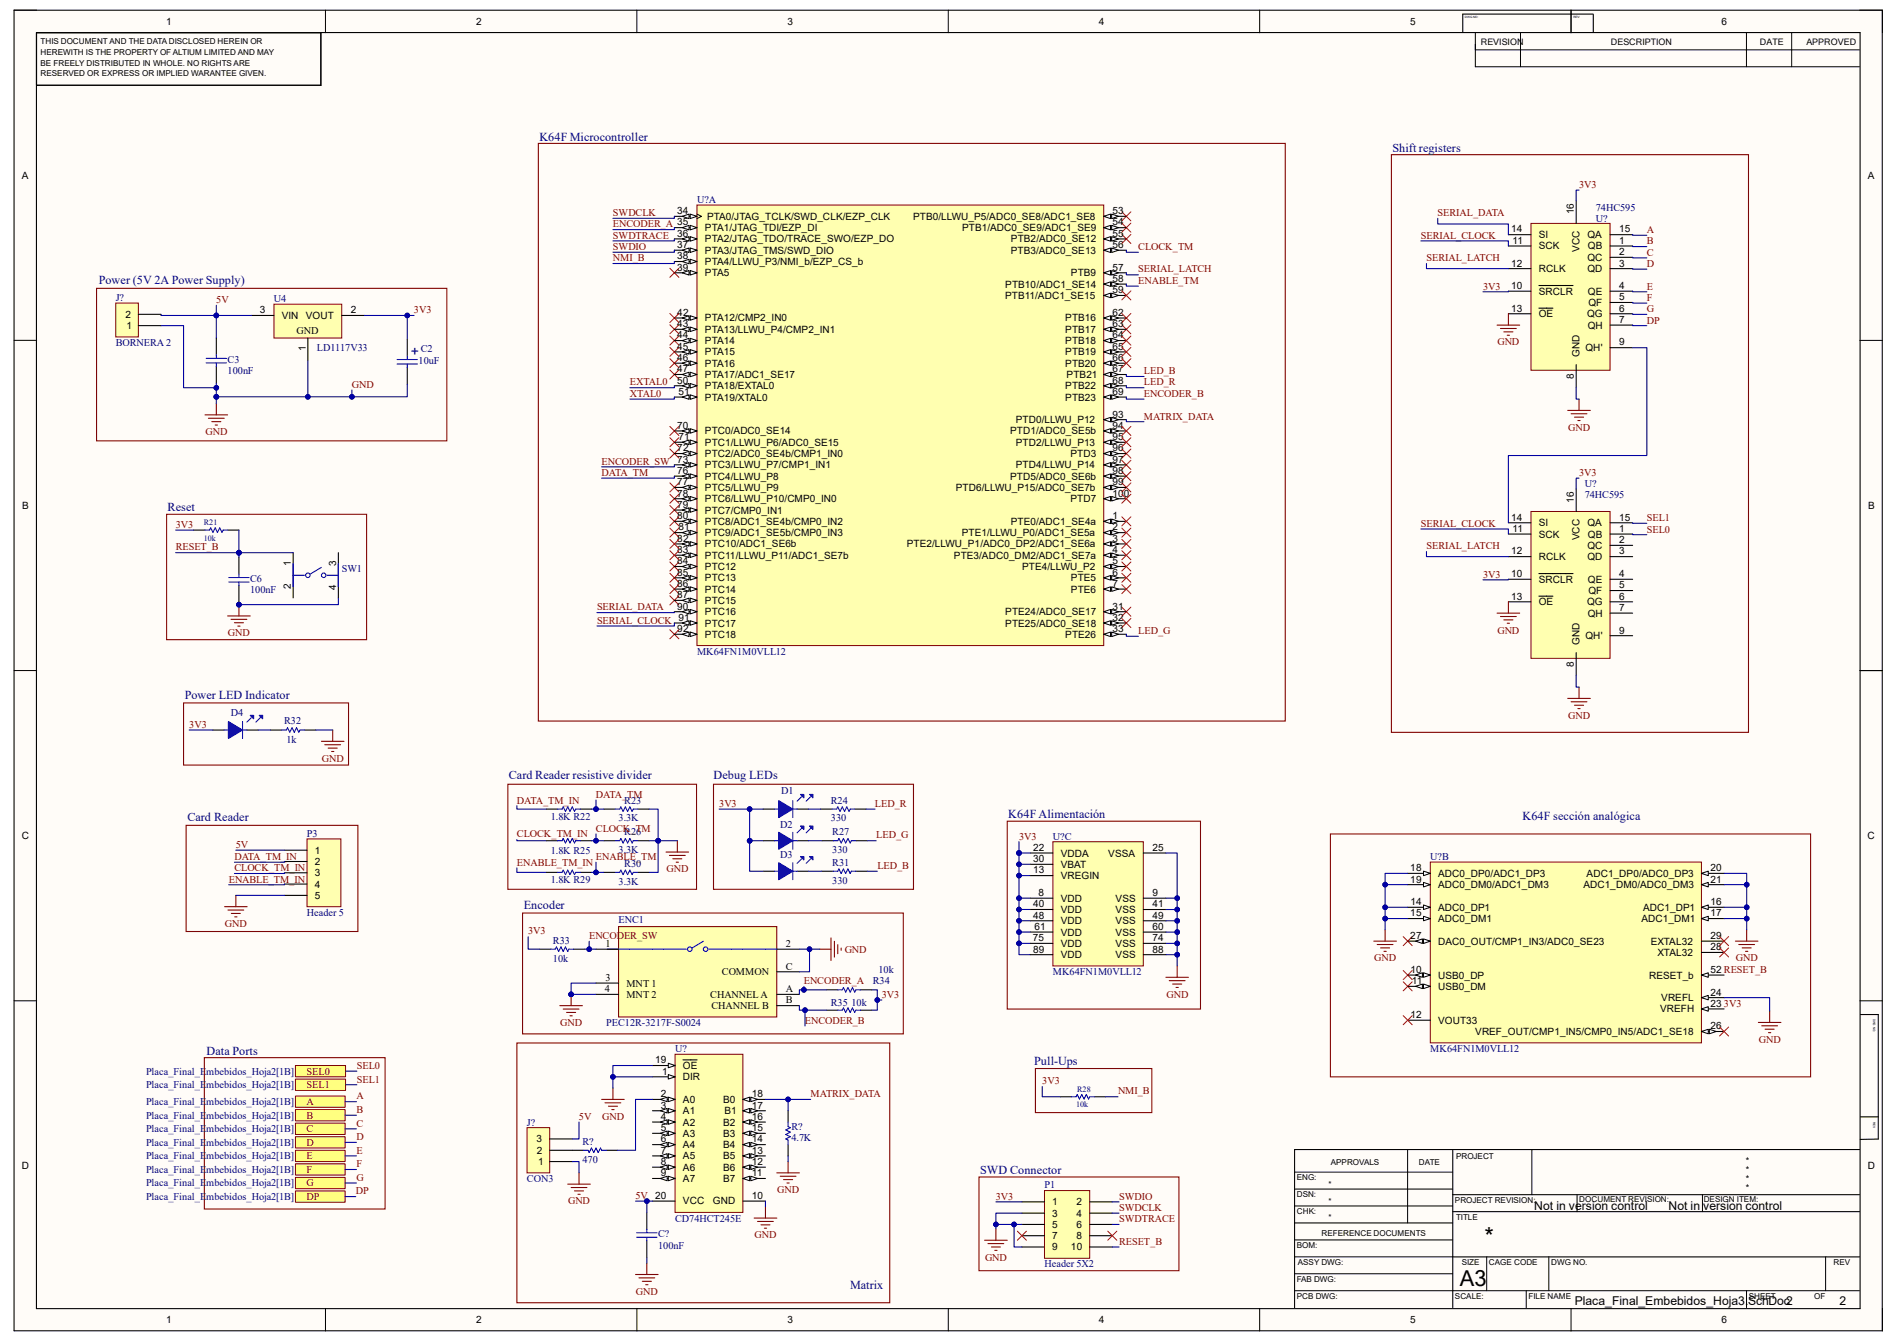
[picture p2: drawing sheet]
<svg xmlns="http://www.w3.org/2000/svg" width="297mm" height="210mm" viewBox="0 0 297 210" stroke-linecap="round" stroke-linejoin="round" font-family="sans-serif">
<defs><g id="words">
<text font-size="3.8" x="232.4" y="194.9">*</text>
<text font-size="3.4" x="228.6" y="201.5">A3</text>
<text font-size="2.2" fill="#000080" x="64.3" y="55.8">+</text>
<g font-size="1.9" fill="#000080">
<text x="84.5" y="22.1">K64F Microcontroller</text>
<text x="218" y="23.8">Shift registers</text>
<text x="15.5" y="44.4">Power (5V 2A Power Supply)</text>
<text x="26.2" y="80">Reset</text>
<text x="28.9" y="109.5">Power LED Indicator</text>
<text x="79.7" y="122">Card Reader resistive divider</text>
<text x="111.7" y="122">Debug LEDs</text>
<text x="29.3" y="128.7">Card Reader</text>
<text x="157.9" y="128.2">K64F Alimentación</text>
<text x="238.4" y="128.4">K64F sección analógica</text>
<text x="82" y="142.4">Encoder</text>
<text x="32.3" y="165.2">Data Ports</text>
<text x="161.9" y="166.8">Pull-Ups</text>
<text x="153.5" y="183.9">SWD Connector</text>
<text x="133.1" y="201.8">Matrix</text>
</g>
<g font-size="1.9">
<text x="240.2" y="189.5">Not in version control</text>
<text x="261.2" y="189.5">Not in version control</text>
<text x="246.5" y="204.4">Placa_Final_Embebidos_Hoja3.SchDoc2</text>
<text x="288" y="204.4">2</text>
</g>
<g font-size="1.6">
<text x="26" y="3.9">1</text>
<text x="74.5" y="3.9">2</text>
<text x="123.3" y="3.9">3</text>
<text x="172" y="3.9">4</text>
<text x="220.8" y="3.9">5</text>
<text x="269.5" y="3.9">6</text>
<text x="3.4" y="28">A</text>
<text x="292.4" y="28">A</text>
<text x="106" y="33.5">34</text>
<text x="110.7" y="34.4">PTA0/JTAG_TCLK/SWD_CLK/EZP_CLK</text>
<text x="143" y="34.4">PTB0/LLWU_P5/ADC0_SE8/ADC1_SE8</text>
<text x="174.2" y="33.5">53</text>
<text x="174.2" y="35.3">54</text>
<text x="246.4" y="33.6" transform="rotate(-90 246.4 33.6)">16</text>
<text x="106" y="37.1">36</text>
<text x="106" y="38.9">37</text>
<text x="106" y="40.6">38</text>
<text x="110.4" y="36.2">PTA1/JTAG_TDI/EZP_DI</text>
<text x="110.4" y="38">PTA2/JTAG_TDO/TRACE_SWO/EZP_DO</text>
<text x="110.4" y="39.8">PTA3/JTAG_TMS/SWD_DIO</text>
<text x="110.4" y="41.5">PTA4/LLWU_P3/NMI_b/EZP_CS_b</text>
<text x="150.6" y="36.2">PTB1/ADC0_SE9/ADC1_SE9</text>
<text x="158.2" y="39.8">PTB3/ADC0_SE13</text>
<text x="158.3" y="38">PTB2/ADC0_SE12</text>
<text x="174.2" y="37.1">55</text>
<text x="174.2" y="38.9">56</text>
<text x="236.6" y="41.7">12</text>
<text x="236.6" y="36.4">14</text>
<text x="236.8" y="38.2">11</text>
<text x="240.9" y="39.1">SCK</text>
<text x="240.9" y="37.3">SI</text>
<text x="247.3" y="39.5" transform="rotate(-90 247.3 39.5)">VCC</text>
<text x="248.5" y="40.9">QC</text>
<text x="248.5" y="37.3">QA</text>
<text x="248.6" y="39.1">QB</text>
<text x="253.5" y="41.7">3</text>
<text x="253.5" y="38.2">1</text>
<text x="253.5" y="40">2</text>
<text x="253.5" y="36.4">15</text>
<text x="106" y="42.4">39</text>
<text x="110.4" y="43.3">PTA5</text>
<text x="157.4" y="46.8">PTB11/ADC1_SE15</text>
<text x="157.4" y="45">PTB10/ADC1_SE14</text>
<text x="167.7" y="43.3">PTB9</text>
<text x="174.2" y="42.4">57</text>
<text x="174.2" y="44.2">58</text>
<text x="174.2" y="45.9">59</text>
<text x="236.6" y="45.3">10</text>
<text x="240.9" y="42.6">RCLK</text>
<text x="240.9" y="46.1">SRCLR</text>
<text x="248.5" y="42.6">QD</text>
<text x="248.6" y="46.1">QE</text>
<text x="248.7" y="47.9">QF</text>
<text x="253.5" y="47">5</text>
<text x="253.5" y="45.3">4</text>
<text x="19.6" y="49.8">2</text>
<text x="19.8" y="51.6">1</text>
<text x="40.7" y="49.1">3</text>
<text x="44.1" y="50">VIN</text>
<text x="46.4" y="52.2">GND</text>
<text x="47.9" y="50">VOUT</text>
<text x="54.9" y="49.1">2</text>
<text x="106" y="51.2">43</text>
<text x="106" y="53">44</text>
<text x="106" y="49.4">42</text>
<text x="110.4" y="50.3">PTA12/CMP2_IN0</text>
<text x="110.4" y="52.1">PTA13/LLWU_P4/CMP2_IN1</text>
<text x="110.4" y="53.9">PTA14</text>
<text x="166.8" y="50.3">PTB16</text>
<text x="166.8" y="52.1">PTB17</text>
<text x="166.8" y="53.9">PTB18</text>
<text x="174.2" y="49.4">62</text>
<text x="174.2" y="51.2">63</text>
<text x="174.2" y="53">64</text>
<text x="236.6" y="48.8">13</text>
<text x="240.9" y="49.7">OE</text>
<text x="248.5" y="49.7">QG</text>
<text x="248.6" y="51.5">QH</text>
<text x="253.5" y="48.8">6</text>
<text x="253.5" y="50.6">7</text>
<text x="47.9" y="54.9" transform="rotate(-90 47.9 54.9)">1</text>
<text x="106" y="54.8">45</text>
<text x="106" y="56.6">46</text>
<text x="106" y="58.3">47</text>
<text x="110.4" y="55.7">PTA15</text>
<text x="110.4" y="57.4">PTA16</text>
<text x="110.4" y="59.2">PTA17/ADC1_SE17</text>
<text x="166.8" y="55.7">PTB19</text>
<text x="166.8" y="57.4">PTB20</text>
<text x="167" y="59.2">PTB21</text>
<text x="174.2" y="54.8">65</text>
<text x="174.2" y="56.6">66</text>
<text x="174.2" y="58.3">67</text>
<text x="246.4" y="59.3" transform="rotate(-90 246.4 59.3)">8</text>
<text x="247.3" y="55.9" transform="rotate(-90 247.3 55.9)">GND</text>
<text x="248.2" y="55">QH'</text>
<text x="253.5" y="54.1">9</text>
<text x="106" y="60.1">50</text>
<text x="106.2" y="61.8">51</text>
<text x="110.4" y="61">PTA18/EXTAL0</text>
<text x="110.4" y="62.7">PTA19/XTAL0</text>
<text x="166.8" y="61">PTB22</text>
<text x="166.8" y="62.7">PTB23</text>
<text x="174.2" y="60.1">68</text>
<text x="174.2" y="61.8">69</text>
<text x="174.2" y="65.4">93</text>
<text x="106" y="67.1">70</text>
<text x="106" y="70.7">72</text>
<text x="106.2" y="68.9">71</text>
<text x="110.4" y="68">PTC0/ADC0_SE14</text>
<text x="110.4" y="69.8">PTC1/LLWU_P6/ADC0_SE15</text>
<text x="110.4" y="71.6">PTC2/ADC0_SE4b/CMP1_IN0</text>
<text x="158.2" y="68">PTD1/ADC0_SE5b</text>
<text x="159" y="66.3">PTD0/LLWU_P12</text>
<text x="159" y="69.8">PTD2/LLWU_P13</text>
<text x="167.6" y="71.6">PTD3</text>
<text x="174.2" y="67.1">94</text>
<text x="174.2" y="68.9">95</text>
<text x="174.2" y="70.7">96</text>
<text x="106" y="72.5">73</text>
<text x="106" y="74.3">76</text>
<text x="106" y="76">77</text>
<text x="106" y="77.8">78</text>
<text x="110.4" y="73.4">PTC3/LLWU_P7/CMP1_IN1</text>
<text x="110.4" y="75.1">PTC4/LLWU_P8</text>
<text x="110.4" y="76.9">PTC5/LLWU_P9</text>
<text x="149.6" y="76.9">PTD6/LLWU_P15/ADC0_SE7b</text>
<text x="158.2" y="75.1">PTD5/ADC0_SE6b</text>
<text x="159" y="73.4">PTD4/LLWU_P14</text>
<text x="174.2" y="72.5">97</text>
<text x="174.2" y="74.3">98</text>
<text x="174.2" y="76">99</text>
<text x="174.2" y="77.8">100</text>
<text x="3.5" y="79.7">B</text>
<text x="106" y="79.5">79</text>
<text x="106" y="81.3">80</text>
<text x="106.2" y="83.1">81</text>
<text x="110.4" y="78.7">PTC6/LLWU_P10/CMP0_IN0</text>
<text x="110.4" y="80.4">PTC7/CMP0_IN1</text>
<text x="110.4" y="82.2">PTC8/ADC1_SE4b/CMP0_IN2</text>
<text x="110.4" y="83.9">PTC9/ADC1_SE5b/CMP0_IN3</text>
<text x="150.6" y="83.9">PTE1/LLWU_P0/ADC1_SE5a</text>
<text x="158.2" y="82.2">PTE0/ADC1_SE4a</text>
<text x="167.6" y="78.7">PTD7</text>
<text x="174.2" y="81.3">1</text>
<text x="174.2" y="83.1">2</text>
<text x="236.6" y="81.5">14</text>
<text x="236.8" y="83.3">11</text>
<text x="240.9" y="82.4">SI</text>
<text x="246.4" y="78.7" transform="rotate(-90 246.4 78.7)">16</text>
<text x="248.5" y="82.4">QA</text>
<text x="253.5" y="83.3">1</text>
<text x="253.5" y="81.5">15</text>
<text x="292.5" y="79.7">B</text>
<text x="45.5" y="88.7" transform="rotate(-90 45.5 88.7)">1</text>
<text x="52.6" y="88.7" transform="rotate(-90 52.6 88.7)">3</text>
<text x="106" y="86.6">83</text>
<text x="106" y="88.4">84</text>
<text x="106" y="84.8">82</text>
<text x="110.4" y="85.7">PTC10/ADC1_SE6b</text>
<text x="110.4" y="87.5">PTC11/LLWU_P11/ADC1_SE7b</text>
<text x="110.4" y="89.3">PTC12</text>
<text x="142" y="85.7">PTE2/LLWU_P1/ADC0_DP2/ADC1_SE6a</text>
<text x="149.4" y="87.5">PTE3/ADC0_DM2/ADC1_SE7a</text>
<text x="160" y="89.3">PTE4/LLWU_P2</text>
<text x="174.2" y="84.8">3</text>
<text x="174.2" y="86.6">4</text>
<text x="174.2" y="88.4">5</text>
<text x="236.6" y="86.8">12</text>
<text x="240.9" y="87.7">RCLK</text>
<text x="240.9" y="84.2">SCK</text>
<text x="247.3" y="84.6" transform="rotate(-90 247.3 84.6)">VCC</text>
<text x="248.5" y="87.7">QD</text>
<text x="248.5" y="85.9">QC</text>
<text x="248.6" y="84.2">QB</text>
<text x="253.5" y="86.8">3</text>
<text x="253.5" y="85.1">2</text>
<text x="45.5" y="92.3" transform="rotate(-90 45.5 92.3)">2</text>
<text x="52.6" y="92.3" transform="rotate(-90 52.6 92.3)">4</text>
<text x="106" y="90.2">85</text>
<text x="106" y="91.9">86</text>
<text x="106" y="93.7">87</text>
<text x="106" y="95.5">90</text>
<text x="110.4" y="91.1">PTC13</text>
<text x="110.4" y="92.8">PTC14</text>
<text x="110.4" y="94.6">PTC15</text>
<text x="167.7" y="91.1">PTE5</text>
<text x="167.7" y="92.8">PTE6</text>
<text x="174.2" y="90.2">6</text>
<text x="174.2" y="91.9">7</text>
<text x="174.2" y="95.5">31</text>
<text x="236.6" y="90.4">10</text>
<text x="236.6" y="93.9">13</text>
<text x="240.9" y="91.3">SRCLR</text>
<text x="240.9" y="94.8">OE</text>
<text x="248.5" y="94.8">QG</text>
<text x="248.6" y="91.3">QE</text>
<text x="248.7" y="93">QF</text>
<text x="253.5" y="92.2">5</text>
<text x="253.5" y="93.9">6</text>
<text x="253.5" y="90.4">4</text>
<text x="253.5" y="95.7">7</text>
<text x="106" y="99">92</text>
<text x="106.2" y="97.2">91</text>
<text x="110.4" y="96.4">PTC16</text>
<text x="110.4" y="98.1">PTC17</text>
<text x="110.4" y="99.9">PTC18</text>
<text x="157.4" y="96.4">PTE24/ADC0_SE17</text>
<text x="157.4" y="98.1">PTE25/ADC0_SE18</text>
<text x="166.8" y="99.9">PTE26</text>
<text x="174.2" y="97.2">32</text>
<text x="174.2" y="99">33</text>
<text x="247.3" y="101" transform="rotate(-90 247.3 101)">GND</text>
<text x="248.2" y="100.1">QH'</text>
<text x="248.6" y="96.6">QH</text>
<text x="253.5" y="99.2">9</text>
<text x="246.4" y="104.4" transform="rotate(-90 246.4 104.4)">8</text>
<text x="3.4" y="131.4">C</text>
<text x="292.4" y="131.4">C</text>
<text x="49.3" y="133.7">1</text>
<text x="49.3" y="135.5">2</text>
<text x="49.3" y="137.2">3</text>
<text x="161.8" y="136.8">13</text>
<text x="161.8" y="133.3">22</text>
<text x="161.8" y="135">30</text>
<text x="166.1" y="137.7">VREGIN</text>
<text x="166.1" y="134.2">VDDA</text>
<text x="166.1" y="135.9">VBAT</text>
<text x="173.5" y="134.2">VSSA</text>
<text x="180.4" y="133.3">25</text>
<text x="220.8" y="136.4">18</text>
<text x="225.2" y="137.3">ADC0_DP0/ADC1_DP3</text>
<text x="248.4" y="137.3">ADC1_DP0/ADC0_DP3</text>
<text x="267.8" y="136.4">20</text>
<text x="49.3" y="139">4</text>
<text x="49.3" y="140.8">5</text>
<text x="161.8" y="142.1">40</text>
<text x="161.8" y="143.8">48</text>
<text x="162.6" y="140.3">8</text>
<text x="166.1" y="141.2">VDD</text>
<text x="166.1" y="143">VDD</text>
<text x="174.7" y="141.2">VSS</text>
<text x="174.7" y="143">VSS</text>
<text x="180.4" y="140.3">9</text>
<text x="180.4" y="142.1">41</text>
<text x="180.4" y="143.8">49</text>
<text x="220.8" y="143.5">15</text>
<text x="220.8" y="138.2">19</text>
<text x="220.9" y="141.7">14</text>
<text x="225.2" y="142.6">ADC0_DP1</text>
<text x="225.2" y="139.1">ADC0_DM0/ADC1_DM3</text>
<text x="247.9" y="139.1">ADC1_DM0/ADC0_DM3</text>
<text x="257.3" y="142.6">ADC1_DP1</text>
<text x="267.8" y="141.7">16</text>
<text x="267.8" y="143.5">17</text>
<text x="267.8" y="138.2">21</text>
<text x="94.8" y="148.3">1</text>
<text x="123" y="148.3">2</text>
<text x="161.7" y="147.4">75</text>
<text x="161.8" y="149.2">89</text>
<text x="162" y="145.6">61</text>
<text x="166.1" y="144.7">VDD</text>
<text x="166.1" y="146.5">VDD</text>
<text x="166.1" y="148.3">VDD</text>
<text x="174.7" y="144.7">VSS</text>
<text x="174.7" y="146.5">VSS</text>
<text x="174.7" y="148.3">VSS</text>
<text x="180.4" y="145.6">60</text>
<text x="180.4" y="147.4">74</text>
<text x="180.4" y="149.2">88</text>
<text x="220.8" y="147.1">27</text>
<text x="225.2" y="144.4">ADC0_DM1</text>
<text x="225.2" y="148">DAC0_OUT/CMP1_IN3/ADC0_SE23</text>
<text x="257" y="144.4">ADC1_DM1</text>
<text x="258.4" y="148">EXTAL32</text>
<text x="259.5" y="149.7">XTAL32</text>
<text x="267.8" y="148.8">28</text>
<text x="267.8" y="147.1">29</text>
<text x="94.7" y="155.4">4</text>
<text x="94.8" y="153.6">3</text>
<text x="98.1" y="154.5">MNT 1</text>
<text x="113" y="152.7">COMMON</text>
<text x="123" y="155.4">A</text>
<text x="123" y="151.8">C</text>
<text x="166.1" y="150.1">VDD</text>
<text x="174.7" y="150.1">VSS</text>
<text x="220.9" y="152.4">10</text>
<text x="221.1" y="154.1">11</text>
<text x="225.2" y="153.2">USB0_DP</text>
<text x="225.2" y="155">USB0_DM</text>
<text x="258.2" y="153.2">RESET_b</text>
<text x="267.8" y="152.4">52 RESET_B</text>
<text x="267.8" y="155.9">24</text>
<text x="98.1" y="156.3">MNT 2</text>
<text x="111.2" y="156.3">CHANNEL A</text>
<text x="111.4" y="158">CHANNEL B</text>
<text x="123" y="157.1">B</text>
<text x="220.9" y="159.4">12</text>
<text x="225.2" y="160.3">VOUT33</text>
<text x="259.9" y="158.5">VREFH</text>
<text x="260.1" y="156.8">VREFL</text>
<text x="267.8" y="161.2">26</text>
<text x="267.8" y="157.7">23</text>
<text x="102.6" y="166.5">19</text>
<text x="106.9" y="167.4">OE</text>
<text x="231" y="162.1">VREF_OUT/CMP1_IN5/CMP0_IN5/ADC1_SE18</text>
<text x="103.5" y="171.8">2</text>
<text x="103.5" y="173.6">3</text>
<text x="103.7" y="168.3">1</text>
<text x="106.9" y="169.2">DIR</text>
<text x="106.9" y="172.7">A0</text>
<text x="113.2" y="172.7">B0</text>
<text x="117.7" y="173.6">17</text>
<text x="117.7" y="171.8">18</text>
<text x="84" y="178.9">3</text>
<text x="103.5" y="175.4">4</text>
<text x="103.5" y="177.2">5</text>
<text x="103.5" y="178.9">6</text>
<text x="106.9" y="174.5">A1</text>
<text x="106.9" y="176.3">A2</text>
<text x="106.9" y="178.1">A3</text>
<text x="106.9" y="179.8">A4</text>
<text x="113.2" y="179.8">B4</text>
<text x="113.2" y="178.1">B3</text>
<text x="113.2" y="176.3">B2</text>
<text x="113.4" y="174.5">B1</text>
<text x="117.7" y="178.9">14</text>
<text x="117.7" y="177.2">15</text>
<text x="117.7" y="175.4">16</text>
<text x="3.4" y="183.1">D</text>
<text x="84" y="180.7">2</text>
<text x="84.2" y="182.5">1</text>
<text x="103.5" y="180.7">7</text>
<text x="103.5" y="182.5">8</text>
<text x="103.5" y="184.2">9</text>
<text x="106.9" y="181.6">A5</text>
<text x="106.9" y="183.3">A6</text>
<text x="106.9" y="185.1">A7</text>
<text x="113.2" y="185.1">B7</text>
<text x="113.2" y="183.3">B6</text>
<text x="113.2" y="181.6">B5</text>
<text x="117.7" y="184.2">11</text>
<text x="117.7" y="182.5">12</text>
<text x="117.7" y="180.7">13</text>
<text x="292.4" y="183.1">D</text>
<text x="102.6" y="187.7">20</text>
<text x="106.9" y="188.6">VCC</text>
<text x="111.6" y="188.6">GND</text>
<text x="117.7" y="187.7">10</text>
<text x="164.8" y="188.8">1</text>
<text x="164.8" y="190.5">3</text>
<text x="168.6" y="188.8">2</text>
<text x="168.6" y="190.5">4</text>
<text x="164.8" y="192.3">5</text>
<text x="164.8" y="194.1">7</text>
<text x="164.8" y="195.8">9</text>
<text x="167.7" y="195.8">10</text>
<text x="168.6" y="192.3">6</text>
<text x="168.6" y="194.1">8</text>
<text x="26" y="207.2">1</text>
<text x="74.5" y="207.2">2</text>
<text x="123.3" y="207.2">3</text>
<text x="172" y="207.2">4</text>
<text x="220.8" y="207.2">5</text>
<text x="269.5" y="207.2">6</text>
</g>
<g font-size="1.6" fill="#800000">
<text x="247.2" y="29.4">3V3</text>
<text x="96" y="35.6">ENCODER_A 35</text>
<text x="96" y="33.9">SWDCLK</text>
<text x="225.1" y="33.9">SERIAL_DATA</text>
<text x="96" y="39.2">SWDIO</text>
<text x="96" y="37.4">SWDTRACE</text>
<text x="96" y="40.9">NMI_B</text>
<text x="178.2" y="39.2">CLOCK_TM</text>
<text x="222.5" y="37.4">SERIAL_CLOCK</text>
<text x="223.4" y="40.9">SERIAL_LATCH</text>
<text x="257.9" y="36.5">A</text>
<text x="257.9" y="38.3">B</text>
<text x="257.9" y="40">C</text>
<text x="257.9" y="41.8">D</text>
<text x="33.9" y="47.5">5V</text>
<text x="178.2" y="42.7">SERIAL_LATCH</text>
<text x="178.2" y="44.4">ENABLE_TM</text>
<text x="232.2" y="45.3">3V3</text>
<text x="257.9" y="45.3">E</text>
<text x="257.9" y="47.1">F</text>
<text x="64.8" y="49.1">3V3</text>
<text x="257.9" y="48.9">G</text>
<text x="257.9" y="50.7">DP</text>
<text x="179.1" y="58.6">LED_B</text>
<text x="234.4" y="54.1">GND</text>
<text x="55.1" y="60.7">GND</text>
<text x="98.6" y="60.4">EXTAL0</text>
<text x="98.6" y="62.1">XTAL0</text>
<text x="179.1" y="62.1">ENCODER_B</text>
<text x="179.1" y="60.4">LED_R</text>
<text x="179.1" y="65.7">MATRIX_DATA</text>
<text x="32.2" y="68.2">GND</text>
<text x="245.5" y="67.5">GND</text>
<text x="94.2" y="72.8">ENCODER_SW</text>
<text x="94.2" y="74.5">DATA_TM</text>
<text x="247.2" y="74.5">3V3</text>
<text x="27.5" y="82.7">3V3</text>
<text x="222.5" y="82.5">SERIAL_CLOCK</text>
<text x="257.9" y="81.6">SEL1</text>
<text x="257.9" y="83.4">SEL0</text>
<text x="27.5" y="86.2">RESET_B</text>
<text x="223.4" y="86">SERIAL_LATCH</text>
<text x="93.5" y="95.6">SERIAL_DATA</text>
<text x="232.2" y="90.5">3V3</text>
<text x="35.7" y="99.7">GND</text>
<text x="93.5" y="97.7">SERIAL_CLOCK</text>
<text x="178.2" y="99.3">LED_G</text>
<text x="234.4" y="99.2">GND</text>
<text x="245.5" y="112.6">GND</text>
<text x="29.6" y="114">3V3</text>
<text x="50.4" y="119.3">GND</text>
<text x="80.9" y="125.9">DATA_TM_IN</text>
<text x="93.3" y="125">DATA_TM</text>
<text x="80.9" y="131.1">CLOCK_TM_IN</text>
<text x="93.3" y="130.3">CLOCK_TM</text>
<text x="112.6" y="126.4">3V3</text>
<text x="137" y="126.4">LED_R</text>
<text x="137.2" y="131.3">LED_G</text>
<text x="159.6" y="131.5">3V3</text>
<text x="36.7" y="134.7">DATA_TM_IN</text>
<text x="36.7" y="136.4">CLOCK_TM_IN</text>
<text x="36.9" y="132.8">5V</text>
<text x="80.9" y="135.6">ENABLE_TM_IN</text>
<text x="93.3" y="134.7">ENABLE_TM</text>
<text x="104.4" y="136.6">GND</text>
<text x="137.4" y="136.1">LED_B</text>
<text x="35.8" y="138.2">ENABLE_TM_IN</text>
<text x="35.2" y="145.2">GND</text>
<text x="82.7" y="146.3">3V3</text>
<text x="92.2" y="147.1">ENCODER_SW</text>
<text x="132.2" y="149.2">GND</text>
<text x="125.9" y="154.1">ENCODER_A</text>
<text x="215.1" y="150.6">GND</text>
<text x="271.8" y="150.6">GND</text>
<text x="87.7" y="160.7">GND</text>
<text x="126" y="160.3">ENCODER_B</text>
<text x="138" y="156.3">3V3</text>
<text x="182.6" y="156.3">GND</text>
<text x="269.9" y="157.6">3V3</text>
<text x="55.9" y="167.4">SEL0</text>
<text x="275.4" y="163.3">GND</text>
<text x="48" y="168.3">SEL0</text>
<text x="48" y="170.4">SEL1</text>
<text x="48" y="173.1">A</text>
<text x="55.8" y="172.2">A</text>
<text x="55.9" y="169.5">SEL1</text>
<text x="126.9" y="171.8">MATRIX_DATA</text>
<text x="163.2" y="169.8">3V3</text>
<text x="175" y="171.4">NMI_B</text>
<text x="48" y="175.2">B</text>
<text x="48" y="177.3">C</text>
<text x="48" y="179.5">D</text>
<text x="55.8" y="174.3">B</text>
<text x="55.8" y="176.4">C</text>
<text x="55.8" y="178.6">D</text>
<text x="90.6" y="175.4">5V</text>
<text x="94.3" y="175.4">GND</text>
<text x="48" y="181.6">E</text>
<text x="48" y="183.7">F</text>
<text x="48" y="185.8">G</text>
<text x="55.8" y="180.7">E</text>
<text x="55.8" y="182.8">F</text>
<text x="55.8" y="184.9">G</text>
<text x="48" y="187.9">DP</text>
<text x="55.7" y="187">DP</text>
<text x="88.9" y="188.6">GND</text>
<text x="99.5" y="187.7">5V</text>
<text x="121.7" y="186.9">GND</text>
<text x="155.9" y="187.9">3V3</text>
<text x="175.2" y="187.9">SWDIO</text>
<text x="175.2" y="189.7">SWDCLK</text>
<text x="175.2" y="191.4">SWDTRACE</text>
<text x="118.2" y="193.9">GND</text>
<text x="154.2" y="197.4">GND</text>
<text x="175.2" y="194.9">RESET_B</text>
<text x="99.6" y="202.8">GND</text>
</g>
<g font-size="1.6" fill="#000080">
<text x="109.1" y="31.8">U?A</text>
<text x="249.9" y="34.7">U?</text>
<text x="249.9" y="33">74HC595</text>
<text x="18.1" y="47.1">J?</text>
<text x="42.9" y="47.3">U4</text>
<text x="18.1" y="54.2">BORNERA 2</text>
<text x="35.6" y="56.9">C3</text>
<text x="35.6" y="58.6">100nF</text>
<text x="49.6" y="54.9">LD1117V33</text>
<text x="65.5" y="56.9">10uF</text>
<text x="65.9" y="55.1">C2</text>
<text x="248.1" y="76.3">U?</text>
<text x="248.1" y="78.1">74HC595</text>
<text x="53.5" y="89.6">SW1</text>
<text x="39.2" y="91.1">C6</text>
<text x="39.2" y="92.9">100nF</text>
<text x="109.1" y="102.5">MK64FN1M0VLL12</text>
<text x="36.2" y="112.1">D4</text>
<text x="44.5" y="113.5">R32</text>
<text x="44.8" y="116.3">1k</text>
<text x="97.7" y="125.9">R23</text>
<text x="122.3" y="124.4">D1</text>
<text x="130.1" y="125.9">R24</text>
<text x="48" y="131">P3</text>
<text x="86.2" y="128.5">1.8K R22</text>
<text x="96.9" y="128.7">3.3K</text>
<text x="97.7" y="130.8">R26</text>
<text x="122.1" y="129.7">D2</text>
<text x="130.1" y="128.7">330</text>
<text x="130.3" y="130.8">R27</text>
<text x="164.8" y="131.5">U?C</text>
<text x="86.2" y="133.8">1.8K R25</text>
<text x="96.9" y="133.6">3.3K</text>
<text x="97.7" y="135.8">R30</text>
<text x="122.1" y="134.3">D3</text>
<text x="130.3" y="133.6">330</text>
<text x="130.3" y="135.6">R31</text>
<text x="223.9" y="134.7">U?B</text>
<text x="48" y="143.4">Header 5</text>
<text x="86.2" y="138.2">1.8K R29</text>
<text x="96.9" y="138.6">3.3K</text>
<text x="130.3" y="138.4">330</text>
<text x="86.6" y="147.8">R33</text>
<text x="96.9" y="144.6">ENC1</text>
<text x="86.6" y="150.6">10k</text>
<text x="136.7" y="154.1">R34</text>
<text x="137.5" y="152.4">10k</text>
<text x="164.8" y="152.7">MK64FN1M0VLL12</text>
<text x="94.9" y="160.7">PEC12R-3217F-S0024</text>
<text x="130.1" y="157.5">R35 10k</text>
<text x="105.7" y="164.8">U?</text>
<text x="223.9" y="164.7">MK64FN1M0VLL12</text>
<text x="22.9" y="168.3">Placa_Final_Embebidos_Hoja2[1B]</text>
<text x="22.9" y="170.4">Placa_Final_Embebidos_Hoja2[1B]</text>
<text x="22.9" y="173.1">Placa_Final_Embebidos_Hoja2[1B]</text>
<text x="22.9" y="175.2">Placa_Final_Embebidos_Hoja2[1B]</text>
<text x="22.9" y="177.3">Placa_Final_Embebidos_Hoja2[1B]</text>
<text x="22.9" y="179.5">Placa_Final_Embebidos_Hoja2[1B]</text>
<text x="82.5" y="176.3">J?</text>
<text x="91.2" y="179.3">R?</text>
<text x="123.9" y="177">R?</text>
<text x="123.9" y="178.7">4.7K</text>
<text x="22.9" y="181.6">Placa_Final_Embebidos_Hoja2[1B]</text>
<text x="22.9" y="183.7">Placa_Final_Embebidos_Hoja2[1B]</text>
<text x="22.9" y="185.8">Placa_Final_Embebidos_Hoja2[1B]</text>
<text x="82.5" y="185.1">CON3</text>
<text x="91.2" y="182.1">470</text>
<text x="22.9" y="187.9">Placa_Final_Embebidos_Hoja2[1B]</text>
<text x="105.7" y="191.3">CD74HCT245E</text>
<text x="163.5" y="186.1">P1</text>
<text x="103" y="193.8">C?</text>
<text x="103" y="195.5">100nF</text>
<text x="163.5" y="198.5">Header 5X2</text>
</g>
<g font-size="1.4">
<text x="231.9" y="7">REVISION</text>
<text x="252.2" y="7">DESCRIPTION</text>
<text x="275.5" y="7">DATE</text>
<text x="282.8" y="7">APPROVED</text>
<text x="273.3" y="185.2">*</text>
<text x="273.3" y="182.4">*</text>
<text x="273.3" y="183.8">*</text>
<text x="273.3" y="186.6">*</text>
</g>
<g font-size="1.3">
<text x="6.3" y="6.9">THIS DOCUMENT AND THE DATA DISCLOSED HEREIN OR</text>
<text x="6.3" y="8.6">HEREWITH IS THE PROPERTY OF ALTIUM LIMITED AND MAY</text>
<text x="6.3" y="10.3">BE FREELY DISTRIBUTED IN WHOLE. NO RIGHTS ARE</text>
<text x="6.3" y="12">RESERVED OR EXPRESS OR IMPLIED WARANTEE GIVEN.</text>
<text x="203" y="184.9">ENG:</text>
<text x="208" y="185.9">*</text>
<text x="208.4" y="182.4">APPROVALS</text>
<text x="222.2" y="182.4">DATE</text>
<text x="228" y="181.5">PROJECT</text>
<text x="203" y="187.5">DSN:</text>
<text x="203" y="190.2">CHK:</text>
<text x="208" y="188.6">*</text>
<text x="208" y="191.1">*</text>
<text x="227.8" y="188.4">PROJECT REVISION:</text>
<text x="228" y="191.1">TITLE</text>
<text x="247.3" y="188.3">DOCUMENT REVISION:</text>
<text x="266.7" y="188.3">DESIGN ITEM:</text>
<text x="203" y="195.5">BOM:</text>
<text x="206.9" y="193.5">REFERENCE DOCUMENTS</text>
<text x="203" y="200.8">FAB DWG:</text>
<text x="203" y="203.5">PCB DWG:</text>
<text x="203.2" y="198.2">ASSY DWG:</text>
<text x="227.8" y="203.5">SCALE:</text>
<text x="228.9" y="198.2">SIZE</text>
<text x="233.1" y="198.2">CAGE CODE</text>
<text x="239.3" y="203.5">FILE NAME</text>
<text x="242.9" y="198.2">DWG NO.</text>
<text x="273.8" y="203.5">SHEET</text>
<text x="284.1" y="203.5">OF</text>
<text x="287.1" y="198.2">REV</text>
</g>
<g font-size="1.3" fill="#000080">
<text x="31.9" y="82.2">R21</text>
<text x="31.9" y="84.7">10k</text>
<text x="168.5" y="173.4">10k</text>
<text x="168.7" y="170.9">R28</text>
</g>
<g font-size=".5">
<text x="229.4" y="2.8">DWG NO:</text>
<text x="246.3" y="2.8">REV:</text>
<text x="293.3" y="159.5" transform="rotate(90 293.3 159.5)">DWG NO:</text>
<text x="293.3" y="175.6" transform="rotate(90 293.3 175.6)">REV:</text>
</g>
</g></defs>
<g fill="#fffcf8">
<path d="M2.2 1.6h292.5v206.8h-292.5z" fill-rule="evenodd"/>
<path d="M5.7 5.1h285.5v199.8h-285.5z" fill-rule="evenodd"/>
</g>
<g fill="none" stroke="#000" stroke-width=".16">
<path d="M2.2 1.6h3.5M51 1.6v3.5M99.7 1.6v3.5M148.5 1.6v3.5M197.2 1.6v3.5M231 5.2v5.3h60.1M231 7.8h60.1M238.1 5.2v5.3M246 1.6v3.5M273.4 5.2v5.3M280.5 5.2v5.3M291.2 1.6h3.5v3.5"/>
<path d="M2.2 53.3h3.5M291.2 53.3h3.5M2.2 105h3.5M291.2 105h3.5M2.2 156.7h3.5M291.2 156.7h3.5M202.7 186.2h24.8M202.7 183.6h24.8M202.7 188.9h24.8M202.7 196.8h24.8M202.7 194.2h24.8M202.7 199.5h24.8"/>
<path d="M220.4 180v11.5M232.8 196.8v5.3M239.8 180v7.1M242.5 196.8v5.3M246.9 187.1v2.7M266.6 187.1v2.7M285.8 196.8v5.3M51 204.9v3.5M99.7 204.9v3.5M148.5 204.9v3.5M197.2 204.9v3.5M202.7 202.1h88.4"/>
<path d="M239 202.1v2.7M246 204.9v3.5M273.5 202.1v2.7M294.7 204.9v3.5"/>
</g>
<g fill="none" stroke="#000" stroke-width=".17">
<path d="M2.2 1.6h292.5v206.8h-292.5zM5.7 5.1h285.5v199.8h-285.5zM5.7 5.1h44.5v8.3h-44.5M246 1.6v3.5M249.5 2.2h-20.5v2.8M249.5 2.3v2.8M33.9 52.9v2.7M33.9 57.4v2.6M291.2 105h3.5M119.5 126.7h1.8M124.8 126.7h1.8M291.3 158.9h2.8v19.5h-2.9"/>
<path d="M291.3 174.9h2.8M202.7 191.5h24.8M227.5 187.1h63.6M227.5 180v24.8M227.5 189.8h63.6M227.5 196.8h63.6M291.1 180h-88.4v24.8"/>
</g>
<path d="M32.3 56.8h3.2M32.3 56.1h3.2M33.9 55.6v.5M33.9 56.8v.6M124.1 125.4v2.6" fill="none" stroke="#00f" stroke-width=".17"/>
<path d="M15.1 45.2h54.9v23.8h-54.9zM32.1 65h3.5M32.6 65.5h2.5M33.2 66h1.4M33.7 66.6h.3M33.9 63.2v1.8" fill="none" stroke="#800000" stroke-width=".17"/>
<path d="M121.9 125.4l2.2 1.3-2.2 1.3z" fill="#00f"/>
<path d="M121.3 126.7h.6M121.9 125.4l2.2 1.3-2.2 1.3zM124.1 126.7h.7M125.5 124.8l-.7 .7M126.9 124.8l-.7 .7" fill="none" stroke="#00f" stroke-width=".17"/>
<path d="M126.7 124.4h.6v.5z" fill="#00f"/>
<path d="M126.7 124.4h.6v.5z" fill="none" stroke="#00f" stroke-width=".17"/>
<path d="M125.3 124.4h.6v.5z" fill="#00f"/>
<path d="M124.1 130.3v2.7M125.3 124.4h.6v.5z" fill="none" stroke="#00f" stroke-width=".17"/>
<path d="M119.5 131.7h1.8M124.8 131.7h1.8" fill="none" stroke="#000" stroke-width=".17"/>
<path d="M121.9 130.3l2.2 1.4-2.2 1.3z" fill="#00f"/>
<path d="M121.3 131.7h.6M121.9 130.3l2.2 1.4-2.2 1.3zM124.1 131.7h.7M125.5 129.7l-.7 .7M126.9 129.7l-.7 .7" fill="none" stroke="#00f" stroke-width=".17"/>
<path d="M126.7 129.4h.6v.5z" fill="#00f"/>
<path d="M126.7 129.4h.6v.5z" fill="none" stroke="#00f" stroke-width=".17"/>
<path d="M125.3 129.4h.6v.5z" fill="#00f"/>
<path d="M124.1 135.1v2.7M125.3 129.4h.6v.5z" fill="none" stroke="#00f" stroke-width=".17"/>
<path d="M119.5 136.4h1.8M124.8 136.4h1.8" fill="none" stroke="#000" stroke-width=".17"/>
<path d="M121.9 135.1l2.2 1.3-2.2 1.4z" fill="#00f"/>
<path d="M121.3 136.4h.6M121.9 135.1l2.2 1.3-2.2 1.4zM124.1 136.4h.7M125.5 134.5l-.7 .7M126.9 134.5l-.7 .7" fill="none" stroke="#00f" stroke-width=".17"/>
<path d="M126.7 134.1h.6v.6z" fill="#00f"/>
<path d="M126.7 134.1h.6v.6z" fill="none" stroke="#00f" stroke-width=".17"/>
<path d="M125.3 134.1h.6v.6z" fill="#00f"/>
<path d="M32.1 83h.7l.2-.3 .3 .7 .4-.7 .3 .7 .4-.7 .4 .7 .1-.4h.7M35.8 91.2h3.2M35.8 90.5h3.2M37.4 89.9v.6M37.4 91.2v.5M125.3 134.1h.6v.6zM130.3 126.7h.7l.2-.3 .3 .7 .4-.7 .3 .7 .4-.7 .3 .7 .2-.4h.7M130.5 131.7h.7l.1-.4 .4 .7 .4-.7 .3 .7 .4-.7 .3 .7 .2-.3h.7M130.5 136.4h.7l.1-.3 .4 .7 .4-.7 .3 .7 .4-.7 .3 .7 .2-.4h.7" fill="none" stroke="#00f" stroke-width=".17"/>
<path d="M30.3 83h1.8M35.6 83h1.8M37.4 87.3v2.6M37.4 91.7v2.6M128.5 126.7h1.8M128.7 131.7h1.8M128.7 136.4h1.8M133.8 126.7h1.8M134 131.7h1.8M134 136.4h1.8" fill="none" stroke="#000" stroke-width=".17"/>
<path d="M35.6 96.5h3.6M36.2 97h2.4M36.7 97.5h1.4M37.2 98.1h.4M37.4 94.7v1.8M111.7 122.8h31.3v16.5h-31.3z" fill="none" stroke="#800000" stroke-width=".17"/>
<circle cx="37.4" cy="94.7" r=".35" fill="#000080"/>
<circle cx="37.4" cy="94.7" r=".35" fill="none" stroke="#000080" stroke-width=".16"/>
<path d="M45.9 86.6v7M53 86.6v7M166 171.8h1.8M171.3 171.8h1.8" fill="none" stroke="#000" stroke-width=".17"/>
<g fill="none" stroke="#00f" stroke-width=".17">
<path d="M45.9 90.1h1.8M45.9 88.3v3.6M50.3 88.9l-1.7 1M51.2 90.1h1.8M53 88.3v3.6M167.8 171.8h.7l.2-.4 .3 .7 .4-.7 .3 .7 .4-.7 .3 .7 .2-.3h.7"/>
<circle cx="48.2" cy="90.1" r=".35"/>
<circle cx="50.7" cy="90.1" r=".35"/>
</g>
<path d="M26.1 80.5h31.3v19.7h-31.3zM162.1 167.3h18.2v6.9h-18.2zM153.3 184.3h31.3v14.7h-31.3z" fill="none" stroke="#800000" stroke-width=".17"/>
<path d="M46.3 166.9h7.8v1.7h-7.8z" fill-rule="evenodd" fill="#ffff80"/>
<path d="M46.3 166.9h7.8v1.7h-7.8z" fill="none" stroke="#800000" stroke-width=".16"/>
<path d="M32 165.6h28.3v23.7h-28.3z" fill="none" stroke="#800000" stroke-width=".17"/>
<path d="M46.3 169h7.8v1.8h-7.8z" fill-rule="evenodd" fill="#ffff80"/>
<path d="M46.3 169h7.8v1.8h-7.8z" fill="none" stroke="#800000" stroke-width=".16"/>
<path d="M46.3 171.7h7.7v1.7h-7.7z" fill-rule="evenodd" fill="#ffff80"/>
<path d="M46.3 171.7h7.7v1.7h-7.7z" fill="none" stroke="#800000" stroke-width=".16"/>
<path d="M46.3 173.8h7.7v1.7h-7.7z" fill-rule="evenodd" fill="#ffff80"/>
<path d="M46.3 173.8h7.7v1.7h-7.7z" fill="none" stroke="#800000" stroke-width=".16"/>
<path d="M46.3 175.9h7.7v1.8h-7.7z" fill-rule="evenodd" fill="#ffff80"/>
<path d="M46.3 175.9h7.7v1.8h-7.7z" fill="none" stroke="#800000" stroke-width=".16"/>
<path d="M46.3 178h7.7v1.8h-7.7z" fill-rule="evenodd" fill="#ffff80"/>
<path d="M46.3 178h7.7v1.8h-7.7z" fill="none" stroke="#800000" stroke-width=".16"/>
<path d="M46.3 180.1h7.7v1.8h-7.7z" fill-rule="evenodd" fill="#ffff80"/>
<path d="M46.3 180.1h7.7v1.8h-7.7z" fill="none" stroke="#800000" stroke-width=".16"/>
<path d="M46.3 182.3h7.7v1.7h-7.7z" fill-rule="evenodd" fill="#ffff80"/>
<path d="M46.3 182.3h7.7v1.7h-7.7z" fill="none" stroke="#800000" stroke-width=".16"/>
<path d="M46.3 184.4h7.7v1.8h-7.7z" fill-rule="evenodd" fill="#ffff80"/>
<path d="M46.3 184.4h7.7v1.8h-7.7z" fill="none" stroke="#800000" stroke-width=".16"/>
<path d="M46.3 186.5h7.7v1.8h-7.7z" fill-rule="evenodd" fill="#ffff80"/>
<path d="M46.3 186.5h7.7v1.8h-7.7z" fill="none" stroke="#800000" stroke-width=".16"/>
<path d="M48.1 131.4h5.3v10.6h-5.3z" fill-rule="evenodd" fill="#ffffb0"/>
<path d="M48.1 131.4h5.3v10.6h-5.3z" fill="none" stroke="#800000" stroke-width=".16"/>
<g fill="none" stroke="#000" stroke-width=".17">
<path d="M44.5 133.1h3.6M44.5 134.9h3.6M44.5 136.7h3.6M44.5 138.5h3.6M85.5 126.7h1.8M85.5 131.7h1.8M85.5 136.6h1.8M90.8 126.7h1.8M90.8 131.7h1.8M90.8 136.6h1.8M94.6 126.7h1.7M94.6 131.7h1.7"/>
<path d="M94.6 136.6h1.7M99.9 126.7h1.7M99.9 131.7h1.7M99.9 136.6h1.7M44.5 140.2h3.6"/>
</g>
<path d="M87.3 126.7h.7l.2-.3 .3 .7 .4-.7 .3 .7 .4-.7 .3 .7 .2-.4h.7M87.3 131.7h.7l.2-.4 .3 .7 .4-.7 .3 .7 .4-.7 .3 .7 .2-.3h.7M87.3 136.6h.7l.2-.3 .3 .7 .4-.7 .3 .7 .4-.7 .3 .7 .2-.4h.7M96.3 126.7h.7l.2-.3 .4 .7 .3-.7 .4 .7 .3-.7 .4 .7 .1-.4h.8M96.3 131.7h.7l.2-.4 .4 .7 .3-.7 .4 .7 .3-.7 .4 .7 .1-.3h.8M96.3 136.6h.7l.2-.3 .4 .7 .3-.7 .4 .7 .3-.7 .4 .7 .1-.4h.8" fill="none" stroke="#00f" stroke-width=".17"/>
<path d="M29.1 129.3h26.9v16.6h-26.9zM79.5 122.8h29.6v16.5h-29.6zM104.3 133.4h3.5M104.8 134h2.5M105.3 134.5h1.5M105.9 135h.3M106.1 131.7v1.7M35.2 142h3.5M35.7 142.5h2.5M36.2 143.1h1.4M36.8 143.6h.3M36.9 140.2v1.8" fill="none" stroke="#800000" stroke-width=".17"/>
<path d="M96.8 145.1h24.8v14.2h-24.8z" fill-rule="evenodd" fill="#ffffb0"/>
<path d="M87.7 157.5h3.5M88.2 158h2.5M88.7 158.6h1.4M89.2 159.1h.4M89.4 155.7v1.8M96.8 145.1h24.8v14.2h-24.8z" fill="none" stroke="#800000" stroke-width=".17"/>
<g fill="none" stroke="#00f" stroke-width=".17">
<path d="M86.2 148.7h.7l.2-.4 .4 .7 .3-.7 .4 .7 .3-.7 .4 .7 .2-.3h.7M95.1 148.7h12.4M110.1 147.4l-1.8 1.1M111 148.7h10.6M131.2 155h.7l.2-.3 .3 .7 .4-.7 .3 .7 .4-.7 .3 .7 .2-.4h.7"/>
<circle cx="108" cy="148.7" r=".35"/>
<circle cx="110.5" cy="148.7" r=".35"/>
</g>
<path d="M84.5 148.7h1.7M89.8 148.7h1.7M93.3 148.7h3.5M93.3 154h3.5M93.3 155.7h3.5M121.6 148.7h3.6M121.6 155.7h3.6M121.6 157.5h3.6M121.6 152.2h3.6M129.4 155h1.8M134.7 155h1.8" fill="none" stroke="#000" stroke-width=".17"/>
<circle cx="89.4" cy="155.7" r=".35" fill="#000080"/>
<circle cx="89.4" cy="155.7" r=".35" fill="none" stroke="#000080" stroke-width=".16"/>
<path d="M129.4 158.2h1.8M134.7 158.2h1.8" fill="none" stroke="#000" stroke-width=".17"/>
<path d="M131.2 158.2h.7l.2-.3 .3 .7 .4-.7 .3 .7 .4-.7 .3 .7 .2-.4h.7" fill="none" stroke="#00f" stroke-width=".17"/>
<path d="M81.8 143h59.6v18.9h-59.6zM128.3 148.7h1.8M130.1 146.9v3.5M130.6 147.4v2.5M131.2 147.9v1.5M131.7 148.5v.3" fill="none" stroke="#800000" stroke-width=".17"/>
<path d="M163.5 186.5h7.1v10.6h-7.1z" fill-rule="evenodd" fill="#ffffb0"/>
<path d="M163.5 186.5h7.1v10.6h-7.1z" fill="none" stroke="#800000" stroke-width=".16"/>
<path d="M33.3 114.3h1.8M38.6 114.3h1.8M160 188.2h3.5M160 190h3.5M160 191.8h3.5M160 193.5h3.5M160 195.3h3.5M170.6 188.2h3.5M170.6 190h3.5M170.6 191.8h3.5M170.6 193.5h3.5M170.6 195.3h3.5" fill="none" stroke="#000" stroke-width=".17"/>
<path d="M154.2 194.2h3.5M154.7 194.8h2.5M155.2 195.3h1.4M155.8 195.8h.3M155.9 192.5v1.7" fill="none" stroke="#800000" stroke-width=".17"/>
<path d="M38 113v2.7" fill="none" stroke="#00f" stroke-width=".17"/>
<path d="M35.8 113l2.2 1.3-2.2 1.4z" fill="#00f"/>
<path d="M35.1 114.3h.7M35.8 113l2.2 1.3-2.2 1.4zM38 114.3h.6M39.4 112.4l-.8 .7M40.8 112.4l-.7 .7" fill="none" stroke="#00f" stroke-width=".17"/>
<path d="M40.6 112h.5v.6z" fill="#00f"/>
<path d="M40.6 112h.5v.6z" fill="none" stroke="#00f" stroke-width=".17"/>
<path d="M39.2 112h.5v.6z" fill="#00f"/>
<path d="M62.2 57h3.2M62.2 56.3h3.2M63.8 55.8v.5M63.8 57v.5M39.2 112h.5v.6zM44.1 114.3h.7l.2-.3 .4 .7 .3-.7 .4 .7 .3-.7 .4 .7 .2-.4h.7" fill="none" stroke="#00f" stroke-width=".17"/>
<path d="M63.8 53.1v2.7M63.8 57.5v2.7M42.4 114.3h1.7M47.7 114.3h1.7" fill="none" stroke="#000" stroke-width=".17"/>
<path d="M28.7 110.1h25.9v9.7h-25.9zM50.3 116.1h3.6M50.9 116.6h2.4M51.4 117.2h1.4M51.9 117.7h.4M52.1 114.3v1.8" fill="none" stroke="#800000" stroke-width=".17"/>
<path d="M42.9 47.6h10.6v5.3h-10.6z" fill-rule="evenodd" fill="#ffffb0"/>
<path d="M42.9 47.6h10.6v5.3h-10.6z" fill="none" stroke="#800000" stroke-width=".16"/>
<path d="M39.4 49.4h3.5M48.2 52.9v3.6M53.5 49.4h3.5" fill="none" stroke="#000" stroke-width=".17"/>
<g fill="none" stroke="#f00" stroke-width=".16">
<path d="M175.6 36.7l1.5 1.4M175.6 34.9l1.5 1.5M175.6 33.2l1.5 1.4M177.1 36.7l-1.5 1.4M177.1 34.9l-1.5 1.5M177.1 33.2l-1.5 1.4M104.9 57.9l1.4 1.5M104.9 56.2l1.4 1.4M104.9 54.4l1.4 1.4M104.9 52.6l1.4 1.4M104.9 50.9l1.4 1.4M104.9 49.1l1.4 1.4"/>
<path d="M104.9 42l1.4 1.4M106.3 57.9l-1.4 1.5M106.3 56.2l-1.4 1.4M106.3 54.4l-1.4 1.4M106.3 52.6l-1.4 1.4M106.3 50.9l-1.4 1.4M106.3 49.1l-1.4 1.4M106.3 42l-1.4 1.4M175.6 50.9l1.5 1.4M175.6 49.1l1.5 1.4M177.1 50.9l-1.5 1.4M177.1 49.1l-1.5 1.4"/>
<path d="M104.9 79.2l1.4 1.4M104.9 77.4l1.4 1.4M104.9 75.6l1.4 1.4M104.9 70.3l1.4 1.4M104.9 68.6l1.4 1.4M104.9 66.8l1.4 1.4M106.3 79.2l-1.4 1.4M106.3 77.4l-1.4 1.4M106.3 75.6l-1.4 1.4M106.3 70.3l-1.4 1.4M106.3 68.6l-1.4 1.4M106.3 66.8l-1.4 1.4"/>
<path d="M175.6 75.6l1.5 1.4M175.6 73.9l1.5 1.4M175.6 72.1l1.5 1.4M175.6 70.3l1.5 1.4M177.1 75.6l-1.5 1.4M177.1 73.9l-1.5 1.4M177.1 72.1l-1.5 1.4M177.1 70.3l-1.5 1.4M104.9 98.6l1.4 1.4M104.9 93.3l1.4 1.4M104.9 91.6l1.4 1.4M104.9 89.8l1.4 1.4"/>
<path d="M104.9 88l1.4 1.4M104.9 82.7l1.4 1.4M104.9 80.9l1.4 1.5M106.3 98.6l-1.4 1.4M106.3 93.3l-1.4 1.4M106.3 91.6l-1.4 1.4M106.3 89.8l-1.4 1.4M106.3 88l-1.4 1.4M106.3 82.7l-1.4 1.4M106.3 80.9l-1.4 1.5M175.6 95.1l1.5 1.4M175.6 96.9l1.5 1.4"/>
<path d="M177.1 95.1l-1.5 1.4M177.1 96.9l-1.5 1.4M219.7 153.8l1.4 1.4M219.7 152l1.4 1.4M219.7 146.7l1.4 1.4M221.1 153.8l-1.4 1.4M221.1 152l-1.4 1.4M221.1 146.7l-1.4 1.4"/>
</g>
<g fill="none" stroke="#800000" stroke-width=".17">
<path d="M182.5 153.1h3.6M183.1 153.6h2.4M183.6 154.1h1.4M184.1 154.6h.4M184.3 151.3v1.8M215.1 147.4h3.5M215.6 147.9h2.5M216.2 148.5h1.4M216.7 149h.3M216.9 145.6v1.8M271.7 147.4h3.5M272.2 147.9h2.5"/>
<path d="M272.8 148.5h1.4M273.3 149h.4M273.5 145.6v1.8M277.1 158.4v1.7M275.3 160.1h3.5M275.8 160.7h2.5M276.4 161.2h1.4M276.9 161.7h.3"/>
</g>
<path d="M109.1 32.1h63.7v69h-63.7z" fill-rule="evenodd" fill="#ffffb0"/>
<path d="M109.1 32.1h63.7v69h-63.7z" fill="none" stroke="#800000" stroke-width=".16"/>
<path d="M172.8 81.7h3.6" fill="none" stroke="#000" stroke-width=".17"/>
<path d="M172.8 81.7l1.1-.4v.7z" fill="#f8fcff"/>
<path d="M172.8 81.7l1.1-.4v.7z" fill="none" stroke="#000" stroke-width=".16"/>
<path d="M174.1 81.3l1 .4-1 .3z" fill="#f8fcff"/>
<path d="M174.1 81.3l1 .4-1 .3z" fill="none" stroke="#000" stroke-width=".16"/>
<path d="M172.8 83.4h3.6" fill="none" stroke="#000" stroke-width=".17"/>
<path d="M172.8 83.4l1.1-.3v.7z" fill="#f8fcff"/>
<path d="M172.8 83.4l1.1-.3v.7z" fill="none" stroke="#000" stroke-width=".16"/>
<path d="M174.1 83.1l1 .3-1 .4z" fill="#f8fcff"/>
<path d="M174.1 83.1l1 .3-1 .4z" fill="none" stroke="#000" stroke-width=".16"/>
<path d="M172.8 85.2h3.6" fill="none" stroke="#000" stroke-width=".17"/>
<path d="M172.8 85.2l1.1-.4v.7z" fill="#f8fcff"/>
<path d="M172.8 85.2l1.1-.4v.7z" fill="none" stroke="#000" stroke-width=".16"/>
<path d="M174.1 84.8l1 .4-1 .3z" fill="#f8fcff"/>
<path d="M174.1 84.8l1 .4-1 .3z" fill="none" stroke="#000" stroke-width=".16"/>
<path d="M172.8 87h3.6" fill="none" stroke="#000" stroke-width=".17"/>
<path d="M172.8 87l1.1-.4v.7z" fill="#f8fcff"/>
<path d="M172.8 87l1.1-.4v.7z" fill="none" stroke="#000" stroke-width=".16"/>
<path d="M174.1 86.6l1 .4-1 .3z" fill="#f8fcff"/>
<path d="M174.1 86.6l1 .4-1 .3z" fill="none" stroke="#000" stroke-width=".16"/>
<path d="M172.8 88.7h3.6" fill="none" stroke="#000" stroke-width=".17"/>
<path d="M172.8 88.7l1.1-.3v.7z" fill="#f8fcff"/>
<path d="M172.8 88.7l1.1-.3v.7z" fill="none" stroke="#000" stroke-width=".16"/>
<path d="M174.1 88.4l1 .3-1 .4z" fill="#f8fcff"/>
<path d="M174.1 88.4l1 .3-1 .4z" fill="none" stroke="#000" stroke-width=".16"/>
<path d="M172.8 90.5h3.6" fill="none" stroke="#000" stroke-width=".17"/>
<path d="M172.8 90.5l1.1-.4v.7z" fill="#f8fcff"/>
<path d="M172.8 90.5l1.1-.4v.7z" fill="none" stroke="#000" stroke-width=".16"/>
<path d="M174.1 90.1l1 .4-1 .3z" fill="#f8fcff"/>
<path d="M174.1 90.1l1 .4-1 .3z" fill="none" stroke="#000" stroke-width=".16"/>
<path d="M172.8 92.3h3.6" fill="none" stroke="#000" stroke-width=".17"/>
<path d="M172.8 92.3l1.1-.4v.7z" fill="#f8fcff"/>
<path d="M172.8 92.3l1.1-.4v.7z" fill="none" stroke="#000" stroke-width=".16"/>
<path d="M174.1 91.9l1 .4-1 .3z" fill="#f8fcff"/>
<path d="M174.1 91.9l1 .4-1 .3z" fill="none" stroke="#000" stroke-width=".16"/>
<path d="M172.8 95.8h3.6" fill="none" stroke="#000" stroke-width=".17"/>
<path d="M172.8 95.8l1.1-.3v.6z" fill="#f8fcff"/>
<path d="M172.8 95.8l1.1-.3v.6z" fill="none" stroke="#000" stroke-width=".16"/>
<path d="M174.1 95.5l1 .3-1 .3z" fill="#f8fcff"/>
<path d="M174.1 95.5l1 .3-1 .3z" fill="none" stroke="#000" stroke-width=".16"/>
<path d="M172.8 97.6h3.6" fill="none" stroke="#000" stroke-width=".17"/>
<path d="M172.8 97.6l1.1-.4v.7z" fill="#f8fcff"/>
<path d="M172.8 97.6l1.1-.4v.7z" fill="none" stroke="#000" stroke-width=".16"/>
<path d="M174.1 97.2l1 .4-1 .3z" fill="#f8fcff"/>
<path d="M174.1 97.2l1 .4-1 .3z" fill="none" stroke="#000" stroke-width=".16"/>
<path d="M172.8 99.3h3.6" fill="none" stroke="#000" stroke-width=".17"/>
<path d="M172.8 99.3l1.1-.3v.7z" fill="#f8fcff"/>
<path d="M172.8 99.3l1.1-.3v.7z" fill="none" stroke="#000" stroke-width=".16"/>
<path d="M174.1 99l1 .3-1 .4z" fill="#f8fcff"/>
<path d="M174.1 99l1 .3-1 .4z" fill="none" stroke="#000" stroke-width=".16"/>
<path d="M105.6 33.9h3.5" fill="none" stroke="#000" stroke-width=".17"/>
<path d="M108.1 33.5l1 .4-1 .3z" fill="#f8fcff"/>
<path d="M108.1 33.5l1 .4-1 .3z" fill="none" stroke="#000" stroke-width=".16"/>
<path d="M106.8 33.9l1.1-.4v.7z" fill="#f8fcff"/>
<path d="M106.8 33.9l1.1-.4v.7zM109.1 33.5l.7 .4-.7 .3" fill="none" stroke="#000" stroke-width=".16"/>
<path d="M105.6 35.6h3.5" fill="none" stroke="#000" stroke-width=".17"/>
<path d="M108.1 35.3l1 .3-1 .4z" fill="#f8fcff"/>
<path d="M108.1 35.3l1 .3-1 .4z" fill="none" stroke="#000" stroke-width=".16"/>
<path d="M106.8 35.6l1.1-.3v.7z" fill="#f8fcff"/>
<path d="M106.8 35.6l1.1-.3v.7z" fill="none" stroke="#000" stroke-width=".16"/>
<path d="M105.6 37.4h3.5" fill="none" stroke="#000" stroke-width=".17"/>
<path d="M108.1 37.1l1 .3-1 .4z" fill="#f8fcff"/>
<path d="M108.1 37.1l1 .3-1 .4z" fill="none" stroke="#000" stroke-width=".16"/>
<path d="M106.8 37.4l1.1-.3v.7z" fill="#f8fcff"/>
<path d="M106.8 37.4l1.1-.3v.7z" fill="none" stroke="#000" stroke-width=".16"/>
<path d="M105.6 39.2h3.5" fill="none" stroke="#000" stroke-width=".17"/>
<path d="M108.1 38.8l1 .4-1 .3z" fill="#f8fcff"/>
<path d="M108.1 38.8l1 .4-1 .3z" fill="none" stroke="#000" stroke-width=".16"/>
<path d="M106.8 39.2l1.1-.4v.7z" fill="#f8fcff"/>
<path d="M106.8 39.2l1.1-.4v.7z" fill="none" stroke="#000" stroke-width=".16"/>
<path d="M105.6 41h3.5" fill="none" stroke="#000" stroke-width=".17"/>
<path d="M108.1 40.6l1 .4-1 .3z" fill="#f8fcff"/>
<path d="M108.1 40.6l1 .4-1 .3z" fill="none" stroke="#000" stroke-width=".16"/>
<path d="M106.8 41l1.1-.4v.7z" fill="#f8fcff"/>
<path d="M106.8 41l1.1-.4v.7z" fill="none" stroke="#000" stroke-width=".16"/>
<path d="M105.6 42.7h3.5" fill="none" stroke="#000" stroke-width=".17"/>
<path d="M108.1 42.4l1 .3-1 .4z" fill="#f8fcff"/>
<path d="M108.1 42.4l1 .3-1 .4z" fill="none" stroke="#000" stroke-width=".16"/>
<path d="M106.8 42.7l1.1-.3v.7z" fill="#f8fcff"/>
<path d="M106.8 42.7l1.1-.3v.7z" fill="none" stroke="#000" stroke-width=".16"/>
<path d="M105.6 49.8h3.5" fill="none" stroke="#000" stroke-width=".17"/>
<path d="M108.1 49.4l1 .4-1 .4z" fill="#f8fcff"/>
<path d="M108.1 49.4l1 .4-1 .4z" fill="none" stroke="#000" stroke-width=".16"/>
<path d="M106.8 49.8l1.1-.4v.8z" fill="#f8fcff"/>
<path d="M106.8 49.8l1.1-.4v.8z" fill="none" stroke="#000" stroke-width=".16"/>
<path d="M105.6 51.6h3.5" fill="none" stroke="#000" stroke-width=".17"/>
<path d="M108.1 51.2l1 .4-1 .3z" fill="#f8fcff"/>
<path d="M108.1 51.2l1 .4-1 .3z" fill="none" stroke="#000" stroke-width=".16"/>
<path d="M106.8 51.6l1.1-.4v.7z" fill="#f8fcff"/>
<path d="M106.8 51.6l1.1-.4v.7z" fill="none" stroke="#000" stroke-width=".16"/>
<path d="M105.6 53.3h3.5" fill="none" stroke="#000" stroke-width=".17"/>
<path d="M108.1 53l1 .3-1 .4z" fill="#f8fcff"/>
<path d="M108.1 53l1 .3-1 .4z" fill="none" stroke="#000" stroke-width=".16"/>
<path d="M106.8 53.3l1.1-.3v.7z" fill="#f8fcff"/>
<path d="M106.8 53.3l1.1-.3v.7z" fill="none" stroke="#000" stroke-width=".16"/>
<path d="M105.6 55.1h3.5" fill="none" stroke="#000" stroke-width=".17"/>
<path d="M108.1 54.8l1 .3-1 .4z" fill="#f8fcff"/>
<path d="M108.1 54.8l1 .3-1 .4z" fill="none" stroke="#000" stroke-width=".16"/>
<path d="M106.8 55.1l1.1-.3v.7z" fill="#f8fcff"/>
<path d="M106.8 55.1l1.1-.3v.7z" fill="none" stroke="#000" stroke-width=".16"/>
<path d="M105.6 56.9h3.5" fill="none" stroke="#000" stroke-width=".17"/>
<path d="M108.1 56.5l1 .4-1 .3z" fill="#f8fcff"/>
<path d="M108.1 56.5l1 .4-1 .3z" fill="none" stroke="#000" stroke-width=".16"/>
<path d="M106.8 56.9l1.1-.4v.7z" fill="#f8fcff"/>
<path d="M106.8 56.9l1.1-.4v.7z" fill="none" stroke="#000" stroke-width=".16"/>
<path d="M105.6 58.6h3.5" fill="none" stroke="#000" stroke-width=".17"/>
<path d="M108.1 58.3l1 .3-1 .4z" fill="#f8fcff"/>
<path d="M108.1 58.3l1 .3-1 .4z" fill="none" stroke="#000" stroke-width=".16"/>
<path d="M106.8 58.6l1.1-.3v.7z" fill="#f8fcff"/>
<path d="M106.8 58.6l1.1-.3v.7z" fill="none" stroke="#000" stroke-width=".16"/>
<path d="M105.6 60.4h3.5" fill="none" stroke="#000" stroke-width=".17"/>
<path d="M108.1 60.1l1 .3-1 .4z" fill="#f8fcff"/>
<path d="M108.1 60.1l1 .3-1 .4z" fill="none" stroke="#000" stroke-width=".16"/>
<path d="M106.8 60.4l1.1-.3v.7z" fill="#f8fcff"/>
<path d="M106.8 60.4l1.1-.3v.7z" fill="none" stroke="#000" stroke-width=".16"/>
<path d="M105.6 62.2h3.5" fill="none" stroke="#000" stroke-width=".17"/>
<path d="M108.1 61.8l1 .4-1 .3z" fill="#f8fcff"/>
<path d="M108.1 61.8l1 .4-1 .3z" fill="none" stroke="#000" stroke-width=".16"/>
<path d="M106.8 62.2l1.1-.4v.7z" fill="#f8fcff"/>
<path d="M106.8 62.2l1.1-.4v.7z" fill="none" stroke="#000" stroke-width=".16"/>
<path d="M172.8 33.9h3.6" fill="none" stroke="#000" stroke-width=".17"/>
<path d="M172.8 33.9l1.1-.4v.7z" fill="#f8fcff"/>
<path d="M172.8 33.9l1.1-.4v.7z" fill="none" stroke="#000" stroke-width=".16"/>
<path d="M174.1 33.5l1 .4-1 .3z" fill="#f8fcff"/>
<path d="M174.1 33.5l1 .4-1 .3z" fill="none" stroke="#000" stroke-width=".16"/>
<path d="M172.8 35.7h3.6" fill="none" stroke="#000" stroke-width=".17"/>
<path d="M172.8 35.7l1.1-.4v.7z" fill="#f8fcff"/>
<path d="M172.8 35.7l1.1-.4v.7z" fill="none" stroke="#000" stroke-width=".16"/>
<path d="M174.1 35.3l1 .4-1 .3z" fill="#f8fcff"/>
<path d="M174.1 35.3l1 .4-1 .3z" fill="none" stroke="#000" stroke-width=".16"/>
<path d="M172.8 37.4h3.6" fill="none" stroke="#000" stroke-width=".17"/>
<path d="M172.8 37.4l1.1-.3v.7z" fill="#f8fcff"/>
<path d="M172.8 37.4l1.1-.3v.7z" fill="none" stroke="#000" stroke-width=".16"/>
<path d="M174.1 37.1l1 .3-1 .4z" fill="#f8fcff"/>
<path d="M174.1 37.1l1 .3-1 .4z" fill="none" stroke="#000" stroke-width=".16"/>
<path d="M172.8 39.2h3.6" fill="none" stroke="#000" stroke-width=".17"/>
<path d="M172.8 39.2l1.1-.4v.7z" fill="#f8fcff"/>
<path d="M172.8 39.2l1.1-.4v.7z" fill="none" stroke="#000" stroke-width=".16"/>
<path d="M174.1 38.8l1 .4-1 .3z" fill="#f8fcff"/>
<path d="M174.1 38.8l1 .4-1 .3z" fill="none" stroke="#000" stroke-width=".16"/>
<path d="M172.8 42.7h3.6" fill="none" stroke="#000" stroke-width=".17"/>
<path d="M172.8 42.7l1.1-.3v.7z" fill="#f8fcff"/>
<path d="M172.8 42.7l1.1-.3v.7z" fill="none" stroke="#000" stroke-width=".16"/>
<path d="M174.1 42.4l1 .3-1 .4z" fill="#f8fcff"/>
<path d="M174.1 42.4l1 .3-1 .4z" fill="none" stroke="#000" stroke-width=".16"/>
<path d="M172.8 44.5h3.6" fill="none" stroke="#000" stroke-width=".17"/>
<path d="M172.8 44.5l1.1-.4v.8z" fill="#f8fcff"/>
<path d="M172.8 44.5l1.1-.4v.8z" fill="none" stroke="#000" stroke-width=".16"/>
<path d="M174.1 44.1l1 .4-1 .4z" fill="#f8fcff"/>
<path d="M174.1 44.1l1 .4-1 .4z" fill="none" stroke="#000" stroke-width=".16"/>
<path d="M172.8 46.3h3.6" fill="none" stroke="#000" stroke-width=".17"/>
<path d="M172.8 46.3l1.1-.4v.7z" fill="#f8fcff"/>
<path d="M172.8 46.3l1.1-.4v.7z" fill="none" stroke="#000" stroke-width=".16"/>
<path d="M174.1 45.9l1 .4-1 .3z" fill="#f8fcff"/>
<path d="M174.1 45.9l1 .4-1 .3z" fill="none" stroke="#000" stroke-width=".16"/>
<path d="M172.8 49.8h3.6" fill="none" stroke="#000" stroke-width=".17"/>
<path d="M172.8 49.8l1.1-.4v.8z" fill="#f8fcff"/>
<path d="M172.8 49.8l1.1-.4v.8z" fill="none" stroke="#000" stroke-width=".16"/>
<path d="M174.1 49.4l1 .4-1 .4z" fill="#f8fcff"/>
<path d="M174.1 49.4l1 .4-1 .4z" fill="none" stroke="#000" stroke-width=".16"/>
<path d="M172.8 51.6h3.6" fill="none" stroke="#000" stroke-width=".17"/>
<path d="M172.8 51.6l1.1-.4v.7z" fill="#f8fcff"/>
<path d="M172.8 51.6l1.1-.4v.7z" fill="none" stroke="#000" stroke-width=".16"/>
<path d="M174.1 51.2l1 .4-1 .3z" fill="#f8fcff"/>
<path d="M174.1 51.2l1 .4-1 .3z" fill="none" stroke="#000" stroke-width=".16"/>
<path d="M172.8 53.3h3.6" fill="none" stroke="#000" stroke-width=".17"/>
<path d="M172.8 53.3l1.1-.3v.7z" fill="#f8fcff"/>
<path d="M172.8 53.3l1.1-.3v.7z" fill="none" stroke="#000" stroke-width=".16"/>
<path d="M174.1 53l1 .3-1 .4z" fill="#f8fcff"/>
<path d="M174.1 53l1 .3-1 .4z" fill="none" stroke="#000" stroke-width=".16"/>
<path d="M172.8 55.1h3.6" fill="none" stroke="#000" stroke-width=".17"/>
<path d="M172.8 55.1l1.1-.3v.7z" fill="#f8fcff"/>
<path d="M172.8 55.1l1.1-.3v.7z" fill="none" stroke="#000" stroke-width=".16"/>
<path d="M174.1 54.8l1 .3-1 .4z" fill="#f8fcff"/>
<path d="M174.1 54.8l1 .3-1 .4z" fill="none" stroke="#000" stroke-width=".16"/>
<path d="M172.8 56.9h3.6" fill="none" stroke="#000" stroke-width=".17"/>
<path d="M172.8 56.9l1.1-.4v.7z" fill="#f8fcff"/>
<path d="M172.8 56.9l1.1-.4v.7z" fill="none" stroke="#000" stroke-width=".16"/>
<path d="M174.1 56.5l1 .4-1 .3z" fill="#f8fcff"/>
<path d="M174.1 56.5l1 .4-1 .3z" fill="none" stroke="#000" stroke-width=".16"/>
<path d="M172.8 58.7h3.6" fill="none" stroke="#000" stroke-width=".17"/>
<path d="M172.8 58.7l1.1-.4v.7z" fill="#f8fcff"/>
<path d="M172.8 58.7l1.1-.4v.7z" fill="none" stroke="#000" stroke-width=".16"/>
<path d="M174.1 58.3l1 .4-1 .3z" fill="#f8fcff"/>
<path d="M174.1 58.3l1 .4-1 .3z" fill="none" stroke="#000" stroke-width=".16"/>
<path d="M172.8 60.4h3.6" fill="none" stroke="#000" stroke-width=".17"/>
<path d="M172.8 60.4l1.1-.3v.7z" fill="#f8fcff"/>
<path d="M172.8 60.4l1.1-.3v.7z" fill="none" stroke="#000" stroke-width=".16"/>
<path d="M174.1 60.1l1 .3-1 .4z" fill="#f8fcff"/>
<path d="M174.1 60.1l1 .3-1 .4z" fill="none" stroke="#000" stroke-width=".16"/>
<path d="M172.8 62.2h3.6" fill="none" stroke="#000" stroke-width=".17"/>
<path d="M172.8 62.2l1.1-.4v.7z" fill="#f8fcff"/>
<path d="M172.8 62.2l1.1-.4v.7z" fill="none" stroke="#000" stroke-width=".16"/>
<path d="M174.1 61.8l1 .4-1 .3z" fill="#f8fcff"/>
<path d="M174.1 61.8l1 .4-1 .3z" fill="none" stroke="#000" stroke-width=".16"/>
<path d="M105.6 67.5h3.5" fill="none" stroke="#000" stroke-width=".17"/>
<path d="M108.1 67.1l1 .4-1 .3z" fill="#f8fcff"/>
<path d="M108.1 67.1l1 .4-1 .3z" fill="none" stroke="#000" stroke-width=".16"/>
<path d="M106.8 67.5l1.1-.4v.7z" fill="#f8fcff"/>
<path d="M106.8 67.5l1.1-.4v.7z" fill="none" stroke="#000" stroke-width=".16"/>
<path d="M105.6 69.3h3.5" fill="none" stroke="#000" stroke-width=".17"/>
<path d="M108.1 68.9l1 .4-1 .3z" fill="#f8fcff"/>
<path d="M108.1 68.9l1 .4-1 .3z" fill="none" stroke="#000" stroke-width=".16"/>
<path d="M106.8 69.3l1.1-.4v.7z" fill="#f8fcff"/>
<path d="M106.8 69.3l1.1-.4v.7z" fill="none" stroke="#000" stroke-width=".16"/>
<path d="M105.6 71h3.5" fill="none" stroke="#000" stroke-width=".17"/>
<path d="M108.1 70.7l1 .3-1 .4z" fill="#f8fcff"/>
<path d="M108.1 70.7l1 .3-1 .4z" fill="none" stroke="#000" stroke-width=".16"/>
<path d="M106.8 71l1.1-.3v.7z" fill="#f8fcff"/>
<path d="M106.8 71l1.1-.3v.7z" fill="none" stroke="#000" stroke-width=".16"/>
<path d="M105.6 72.8h3.5" fill="none" stroke="#000" stroke-width=".17"/>
<path d="M108.1 72.4l1 .4-1 .4z" fill="#f8fcff"/>
<path d="M108.1 72.4l1 .4-1 .4z" fill="none" stroke="#000" stroke-width=".16"/>
<path d="M106.8 72.8l1.1-.4v.8z" fill="#f8fcff"/>
<path d="M106.8 72.8l1.1-.4v.8z" fill="none" stroke="#000" stroke-width=".16"/>
<path d="M105.6 74.6h3.5" fill="none" stroke="#000" stroke-width=".17"/>
<path d="M108.1 74.2l1 .4-1 .3z" fill="#f8fcff"/>
<path d="M108.1 74.2l1 .4-1 .3z" fill="none" stroke="#000" stroke-width=".16"/>
<path d="M106.8 74.6l1.1-.4v.7z" fill="#f8fcff"/>
<path d="M106.8 74.6l1.1-.4v.7z" fill="none" stroke="#000" stroke-width=".16"/>
<path d="M105.6 76.3h3.5" fill="none" stroke="#000" stroke-width=".17"/>
<path d="M108.1 76l1 .3-1 .4z" fill="#f8fcff"/>
<path d="M108.1 76l1 .3-1 .4z" fill="none" stroke="#000" stroke-width=".16"/>
<path d="M106.8 76.3l1.1-.3v.7z" fill="#f8fcff"/>
<path d="M106.8 76.3l1.1-.3v.7z" fill="none" stroke="#000" stroke-width=".16"/>
<path d="M105.6 78.1h3.5" fill="none" stroke="#000" stroke-width=".17"/>
<path d="M108.1 77.8l1 .3-1 .4z" fill="#f8fcff"/>
<path d="M108.1 77.8l1 .3-1 .4z" fill="none" stroke="#000" stroke-width=".16"/>
<path d="M106.8 78.1l1.1-.3v.7z" fill="#f8fcff"/>
<path d="M106.8 78.1l1.1-.3v.7z" fill="none" stroke="#000" stroke-width=".16"/>
<path d="M105.6 79.9h3.5" fill="none" stroke="#000" stroke-width=".17"/>
<path d="M108.1 79.5l1 .4-1 .3z" fill="#f8fcff"/>
<path d="M108.1 79.5l1 .4-1 .3z" fill="none" stroke="#000" stroke-width=".16"/>
<path d="M106.8 79.9l1.1-.4v.7z" fill="#f8fcff"/>
<path d="M106.8 79.9l1.1-.4v.7z" fill="none" stroke="#000" stroke-width=".16"/>
<path d="M105.6 81.6h3.5" fill="none" stroke="#000" stroke-width=".17"/>
<path d="M108.1 81.3l1 .3-1 .4z" fill="#f8fcff"/>
<path d="M108.1 81.3l1 .3-1 .4z" fill="none" stroke="#000" stroke-width=".16"/>
<path d="M106.8 81.6l1.1-.3v.7z" fill="#f8fcff"/>
<path d="M106.8 81.6l1.1-.3v.7z" fill="none" stroke="#000" stroke-width=".16"/>
<path d="M105.6 83.4h3.5" fill="none" stroke="#000" stroke-width=".17"/>
<path d="M108.1 83.1l1 .3-1 .4z" fill="#f8fcff"/>
<path d="M108.1 83.1l1 .3-1 .4z" fill="none" stroke="#000" stroke-width=".16"/>
<path d="M106.8 83.4l1.1-.3v.7z" fill="#f8fcff"/>
<path d="M106.8 83.4l1.1-.3v.7z" fill="none" stroke="#000" stroke-width=".16"/>
<path d="M105.6 85.2h3.5" fill="none" stroke="#000" stroke-width=".17"/>
<path d="M108.1 84.8l1 .4-1 .3z" fill="#f8fcff"/>
<path d="M108.1 84.8l1 .4-1 .3z" fill="none" stroke="#000" stroke-width=".16"/>
<path d="M106.8 85.2l1.1-.4v.7z" fill="#f8fcff"/>
<path d="M106.8 85.2l1.1-.4v.7z" fill="none" stroke="#000" stroke-width=".16"/>
<path d="M105.6 87h3.5" fill="none" stroke="#000" stroke-width=".17"/>
<path d="M108.1 86.6l1 .4-1 .3z" fill="#f8fcff"/>
<path d="M108.1 86.6l1 .4-1 .3z" fill="none" stroke="#000" stroke-width=".16"/>
<path d="M106.8 87l1.1-.4v.7z" fill="#f8fcff"/>
<path d="M106.8 87l1.1-.4v.7z" fill="none" stroke="#000" stroke-width=".16"/>
<path d="M105.6 88.7h3.5" fill="none" stroke="#000" stroke-width=".17"/>
<path d="M108.1 88.4l1 .3-1 .4z" fill="#f8fcff"/>
<path d="M108.1 88.4l1 .3-1 .4z" fill="none" stroke="#000" stroke-width=".16"/>
<path d="M106.8 88.7l1.1-.3v.7z" fill="#f8fcff"/>
<path d="M106.8 88.7l1.1-.3v.7z" fill="none" stroke="#000" stroke-width=".16"/>
<path d="M105.6 90.5h3.5" fill="none" stroke="#000" stroke-width=".17"/>
<path d="M108.1 90.1l1 .4-1 .3z" fill="#f8fcff"/>
<path d="M108.1 90.1l1 .4-1 .3z" fill="none" stroke="#000" stroke-width=".16"/>
<path d="M106.8 90.5l1.1-.4v.7z" fill="#f8fcff"/>
<path d="M106.8 90.5l1.1-.4v.7z" fill="none" stroke="#000" stroke-width=".16"/>
<path d="M105.6 92.3h3.5" fill="none" stroke="#000" stroke-width=".17"/>
<path d="M108.1 91.9l1 .4-1 .3z" fill="#f8fcff"/>
<path d="M108.1 91.9l1 .4-1 .3z" fill="none" stroke="#000" stroke-width=".16"/>
<path d="M106.8 92.3l1.1-.4v.7z" fill="#f8fcff"/>
<path d="M106.8 92.3l1.1-.4v.7z" fill="none" stroke="#000" stroke-width=".16"/>
<path d="M105.6 94h3.5" fill="none" stroke="#000" stroke-width=".17"/>
<path d="M108.1 93.7l1 .3-1 .4z" fill="#f8fcff"/>
<path d="M108.1 93.7l1 .3-1 .4z" fill="none" stroke="#000" stroke-width=".16"/>
<path d="M106.8 94l1.1-.3v.7z" fill="#f8fcff"/>
<path d="M106.8 94l1.1-.3v.7z" fill="none" stroke="#000" stroke-width=".16"/>
<path d="M105.6 95.8h3.5" fill="none" stroke="#000" stroke-width=".17"/>
<path d="M108.1 95.4l1 .4-1 .3z" fill="#f8fcff"/>
<path d="M108.1 95.4l1 .4-1 .3z" fill="none" stroke="#000" stroke-width=".16"/>
<path d="M106.8 95.8l1.1-.4v.7z" fill="#f8fcff"/>
<path d="M106.8 95.8l1.1-.4v.7z" fill="none" stroke="#000" stroke-width=".16"/>
<path d="M105.6 97.6h3.5" fill="none" stroke="#000" stroke-width=".17"/>
<path d="M108.1 97.2l1 .4-1 .3z" fill="#f8fcff"/>
<path d="M108.1 97.2l1 .4-1 .3z" fill="none" stroke="#000" stroke-width=".16"/>
<path d="M106.8 97.6l1.1-.4v.7z" fill="#f8fcff"/>
<path d="M106.8 97.6l1.1-.4v.7z" fill="none" stroke="#000" stroke-width=".16"/>
<path d="M105.6 99.3h3.5" fill="none" stroke="#000" stroke-width=".17"/>
<path d="M108.1 99l1 .3-1 .4z" fill="#f8fcff"/>
<path d="M108.1 99l1 .3-1 .4z" fill="none" stroke="#000" stroke-width=".16"/>
<path d="M106.8 99.3l1.1-.3v.7z" fill="#f8fcff"/>
<path d="M106.8 99.3l1.1-.3v.7z" fill="none" stroke="#000" stroke-width=".16"/>
<path d="M172.8 65.7h3.6" fill="none" stroke="#000" stroke-width=".17"/>
<path d="M172.8 65.7l1.1-.3v.7z" fill="#f8fcff"/>
<path d="M172.8 65.7l1.1-.3v.7z" fill="none" stroke="#000" stroke-width=".16"/>
<path d="M174.1 65.4l1 .3-1 .4z" fill="#f8fcff"/>
<path d="M174.1 65.4l1 .3-1 .4z" fill="none" stroke="#000" stroke-width=".16"/>
<path d="M172.8 67.5h3.6" fill="none" stroke="#000" stroke-width=".17"/>
<path d="M172.8 67.5l1.1-.4v.7z" fill="#f8fcff"/>
<path d="M172.8 67.5l1.1-.4v.7z" fill="none" stroke="#000" stroke-width=".16"/>
<path d="M174.1 67.1l1 .4-1 .3z" fill="#f8fcff"/>
<path d="M174.1 67.1l1 .4-1 .3z" fill="none" stroke="#000" stroke-width=".16"/>
<path d="M172.8 69.3h3.6" fill="none" stroke="#000" stroke-width=".17"/>
<path d="M172.8 69.3l1.1-.4v.7z" fill="#f8fcff"/>
<path d="M172.8 69.3l1.1-.4v.7z" fill="none" stroke="#000" stroke-width=".16"/>
<path d="M174.1 68.9l1 .4-1 .3z" fill="#f8fcff"/>
<path d="M174.1 68.9l1 .4-1 .3z" fill="none" stroke="#000" stroke-width=".16"/>
<path d="M172.8 71h3.6" fill="none" stroke="#000" stroke-width=".17"/>
<path d="M172.8 71l1.1-.3v.7z" fill="#f8fcff"/>
<path d="M172.8 71l1.1-.3v.7z" fill="none" stroke="#000" stroke-width=".16"/>
<path d="M174.1 70.7l1 .3-1 .4z" fill="#f8fcff"/>
<path d="M174.1 70.7l1 .3-1 .4z" fill="none" stroke="#000" stroke-width=".16"/>
<path d="M172.8 72.8h3.6" fill="none" stroke="#000" stroke-width=".17"/>
<path d="M172.8 72.8l1.1-.3v.7z" fill="#f8fcff"/>
<path d="M172.8 72.8l1.1-.3v.7z" fill="none" stroke="#000" stroke-width=".16"/>
<path d="M174.1 72.5l1 .3-1 .4z" fill="#f8fcff"/>
<path d="M174.1 72.5l1 .3-1 .4z" fill="none" stroke="#000" stroke-width=".16"/>
<path d="M172.8 74.6h3.6" fill="none" stroke="#000" stroke-width=".17"/>
<path d="M172.8 74.6l1.1-.4v.7z" fill="#f8fcff"/>
<path d="M172.8 74.6l1.1-.4v.7z" fill="none" stroke="#000" stroke-width=".16"/>
<path d="M174.1 74.2l1 .4-1 .3z" fill="#f8fcff"/>
<path d="M174.1 74.2l1 .4-1 .3z" fill="none" stroke="#000" stroke-width=".16"/>
<path d="M172.8 76.3h3.6" fill="none" stroke="#000" stroke-width=".17"/>
<path d="M172.8 76.3l1.1-.3v.7z" fill="#f8fcff"/>
<path d="M172.8 76.3l1.1-.3v.7z" fill="none" stroke="#000" stroke-width=".16"/>
<path d="M174.1 76l1 .3-1 .4z" fill="#f8fcff"/>
<path d="M174.1 76l1 .3-1 .4z" fill="none" stroke="#000" stroke-width=".16"/>
<path d="M172.8 78.1h3.6" fill="none" stroke="#000" stroke-width=".17"/>
<path d="M172.8 78.1l1.1-.3v.7z" fill="#f8fcff"/>
<path d="M172.8 78.1l1.1-.3v.7z" fill="none" stroke="#000" stroke-width=".16"/>
<path d="M174.1 77.8l1 .3-1 .4z" fill="#f8fcff"/>
<path d="M174.1 77.8l1 .3-1 .4z" fill="none" stroke="#000" stroke-width=".16"/>
<path d="M223.9 135h42.5v28.3h-42.5z" fill-rule="evenodd" fill="#ffffb0"/>
<path d="M223.9 135h42.5v28.3h-42.5z" fill="none" stroke="#800000" stroke-width=".16"/>
<path d="M220.4 152.7h3.5" fill="none" stroke="#000" stroke-width=".17"/>
<path d="M222.9 152.3l1 .4-1 .4z" fill="#f8fcff"/>
<path d="M222.9 152.3l1 .4-1 .4z" fill="none" stroke="#000" stroke-width=".16"/>
<path d="M221.6 152.7l1.1-.4v.8z" fill="#f8fcff"/>
<path d="M221.6 152.7l1.1-.4v.8z" fill="none" stroke="#000" stroke-width=".16"/>
<path d="M220.4 154.5h3.5" fill="none" stroke="#000" stroke-width=".17"/>
<path d="M222.9 154.1l1 .4-1 .3z" fill="#f8fcff"/>
<path d="M222.9 154.1l1 .4-1 .3z" fill="none" stroke="#000" stroke-width=".16"/>
<path d="M221.6 154.5l1.1-.4v.7z" fill="#f8fcff"/>
<path d="M221.6 154.5l1.1-.4v.7z" fill="none" stroke="#000" stroke-width=".16"/>
<path d="M220.4 142.1h3.5" fill="none" stroke="#000" stroke-width=".17"/>
<path d="M222.9 141.7l1 .4-1 .3z" fill="#f8fcff"/>
<path d="M222.9 141.7l1 .4-1 .3z" fill="none" stroke="#000" stroke-width=".16"/>
<path d="M220.4 143.9h3.5" fill="none" stroke="#000" stroke-width=".17"/>
<path d="M222.9 143.5l1 .4-1 .3z" fill="#f8fcff"/>
<path d="M222.9 143.5l1 .4-1 .3z" fill="none" stroke="#000" stroke-width=".16"/>
<path d="M266.4 142.1h3.5" fill="none" stroke="#000" stroke-width=".17"/>
<path d="M266.4 142.1l1.1-.4v.7z" fill="#f8fcff"/>
<path d="M266.4 142.1l1.1-.4v.7z" fill="none" stroke="#000" stroke-width=".16"/>
<path d="M266.4 143.9h3.5" fill="none" stroke="#000" stroke-width=".17"/>
<path d="M266.4 143.9l1.1-.4v.7z" fill="#f8fcff"/>
<path d="M266.4 143.9l1.1-.4v.7z" fill="none" stroke="#000" stroke-width=".16"/>
<path d="M220.4 136.8h3.5" fill="none" stroke="#000" stroke-width=".17"/>
<path d="M222.9 136.4l1 .4-1 .3z" fill="#f8fcff"/>
<path d="M222.9 136.4l1 .4-1 .3z" fill="none" stroke="#000" stroke-width=".16"/>
<path d="M220.4 138.5h3.5" fill="none" stroke="#000" stroke-width=".17"/>
<path d="M222.9 138.2l1 .3-1 .4z" fill="#f8fcff"/>
<path d="M222.9 138.2l1 .3-1 .4z" fill="none" stroke="#000" stroke-width=".16"/>
<path d="M266.4 136.8h3.5" fill="none" stroke="#000" stroke-width=".17"/>
<path d="M266.4 136.8l1.1-.4v.7z" fill="#f8fcff"/>
<path d="M266.4 136.8l1.1-.4v.7z" fill="none" stroke="#000" stroke-width=".16"/>
<path d="M266.4 138.5h3.5" fill="none" stroke="#000" stroke-width=".17"/>
<path d="M266.4 138.5l1.1-.3v.7z" fill="#f8fcff"/>
<path d="M266.4 138.5l1.1-.3v.7z" fill="none" stroke="#000" stroke-width=".16"/>
<path d="M266.4 161.5h3.5" fill="none" stroke="#000" stroke-width=".17"/>
<path d="M266.4 161.5l1.1-.3v.7z" fill="#f8fcff"/>
<path d="M266.4 161.5l1.1-.3v.7z" fill="none" stroke="#000" stroke-width=".16"/>
<path d="M267.6 161.2l1.1 .3-1.1 .4z" fill="#f8fcff"/>
<path d="M267.6 161.2l1.1 .3-1.1 .4z" fill="none" stroke="#000" stroke-width=".16"/>
<path d="M220.4 147.4h3.5" fill="none" stroke="#000" stroke-width=".17"/>
<path d="M222.9 147l1 .4-1 .4z" fill="#f8fcff"/>
<path d="M222.9 147l1 .4-1 .4z" fill="none" stroke="#000" stroke-width=".16"/>
<path d="M221.6 147.4l1.1-.4v.8z" fill="#f8fcff"/>
<path d="M221.6 147.4l1.1-.4v.8z" fill="none" stroke="#000" stroke-width=".16"/>
<path d="M266.4 149.2h3.5M266.4 147.4h3.5M266.4 152.7h3.5" fill="none" stroke="#000" stroke-width=".17"/>
<path d="M266.4 152.7l1.1-.4v.8z" fill="#f8fcff"/>
<path d="M266.4 152.7l1.1-.4v.8z" fill="none" stroke="#000" stroke-width=".16"/>
<path d="M266.4 158h3.5" fill="none" stroke="#000" stroke-width=".17"/>
<path d="M266.4 158l1.1-.3v.7z" fill="#f8fcff"/>
<path d="M266.4 158l1.1-.3v.7z" fill="none" stroke="#000" stroke-width=".16"/>
<path d="M266.4 156.2h3.5" fill="none" stroke="#000" stroke-width=".17"/>
<path d="M266.4 156.2l1.1-.3v.7z" fill="#f8fcff"/>
<path d="M266.4 156.2l1.1-.3v.7z" fill="none" stroke="#000" stroke-width=".16"/>
<path d="M220.4 159.8h3.5" fill="none" stroke="#000" stroke-width=".17"/>
<path d="M164.8 131.8h14.2v19.5h-14.2z" fill-rule="evenodd" fill="#ffffb0"/>
<path d="M164.8 131.8h14.2v19.5h-14.2z" fill="none" stroke="#800000" stroke-width=".16"/>
<g fill="none" stroke="#000" stroke-width=".17">
<path d="M161.3 137.1h3.5M161.3 133.6h3.5M161.3 135.4h3.5M179 133.6h3.5M161.3 140.7h3.5M161.3 142.4h3.5M161.3 144.2h3.5M161.3 146h3.5M161.3 147.7h3.5M161.3 149.5h3.5M179 140.7h3.5M179 142.4h3.5"/>
<path d="M179 144.2h3.5M179 146h3.5M179 147.7h3.5M179 149.5h3.5"/>
</g>
<path d="M219.7 159.1l1.4 1.4M221.1 159.1l-1.4 1.4M269.2 146.7l1.4 1.4M269.2 148.5l1.4 1.4M270.6 146.7l-1.4 1.4M270.6 148.5l-1.4 1.4M269.2 160.8l1.4 1.5M270.6 160.8l-1.4 1.5" fill="none" stroke="#f00" stroke-width=".16"/>
<path d="M239.7 80.1h12.4v23h-12.4z" fill-rule="evenodd" fill="#ffffb0"/>
<path d="M239.7 80.1h12.4v23h-12.4z" fill="none" stroke="#800000" stroke-width=".16"/>
<g fill="none" stroke="#000" stroke-width=".17">
<path d="M246.8 76.6v3.5M236.2 94.3h3.5M236.2 90.7h3.5M236.2 87.2h3.5M236.2 83.6h3.5M236.2 81.9h3.5M240.9 89.8h5.4M240.9 93.4h2.2M252.1 92.5h3.5M252.1 94.3h3.5M252.1 90.7h3.5M252.1 87.2h3.5"/>
<path d="M252.1 83.6h3.5M252.1 85.4h3.5M252.1 81.9h3.5M252.1 99.6h3.5M252.1 96h3.5M246.8 102.2v3.5"/>
</g>
<path d="M234.4 96h3.5M234.9 96.6h2.5M235.5 97.1h1.4M236 97.6h.3M236.2 94.3v1.7M245.5 109.4h3.5M246 109.9h2.5M246.5 110.4h1.4M247 111h.4M247.2 107.6v1.8" fill="none" stroke="#800000" stroke-width=".17"/>
<path d="M105.7 165.1h10.6v24.8h-10.6z" fill-rule="evenodd" fill="#ffffb0"/>
<path d="M105.7 165.1h10.6v24.8h-10.6z" fill="none" stroke="#800000" stroke-width=".16"/>
<path d="M102.2 168.6h3.5" fill="none" stroke="#000" stroke-width=".17"/>
<path d="M104.6 168.3l1.1 .3-1.1 .4z" fill="#f8fcff"/>
<path d="M104.6 168.3l1.1 .3-1.1 .4z" fill="none" stroke="#000" stroke-width=".16"/>
<path d="M116.3 188.1h3.5M116.3 184.6h3.5" fill="none" stroke="#000" stroke-width=".17"/>
<path d="M116.3 184.6l1.1-.4v.7z" fill="#f8fcff"/>
<path d="M116.3 184.6l1.1-.4v.7z" fill="none" stroke="#000" stroke-width=".16"/>
<path d="M117.5 184.2l1.1 .4-1.1 .3z" fill="#f8fcff"/>
<path d="M117.5 184.2l1.1 .4-1.1 .3z" fill="none" stroke="#000" stroke-width=".16"/>
<path d="M116.3 182.8h3.5" fill="none" stroke="#000" stroke-width=".17"/>
<path d="M116.3 182.8l1.1-.4v.8z" fill="#f8fcff"/>
<path d="M116.3 182.8l1.1-.4v.8z" fill="none" stroke="#000" stroke-width=".16"/>
<path d="M117.5 182.4l1.1 .4-1.1 .4z" fill="#f8fcff"/>
<path d="M117.5 182.4l1.1 .4-1.1 .4z" fill="none" stroke="#000" stroke-width=".16"/>
<path d="M116.3 181h3.5" fill="none" stroke="#000" stroke-width=".17"/>
<path d="M116.3 181l1.1-.3v.7z" fill="#f8fcff"/>
<path d="M116.3 181l1.1-.3v.7z" fill="none" stroke="#000" stroke-width=".16"/>
<path d="M117.5 180.7l1.1 .3-1.1 .4z" fill="#f8fcff"/>
<path d="M117.5 180.7l1.1 .3-1.1 .4z" fill="none" stroke="#000" stroke-width=".16"/>
<path d="M116.3 179.3h3.5" fill="none" stroke="#000" stroke-width=".17"/>
<path d="M116.3 179.3l1.1-.4v.7z" fill="#f8fcff"/>
<path d="M116.3 179.3l1.1-.4v.7z" fill="none" stroke="#000" stroke-width=".16"/>
<path d="M117.5 178.9l1.1 .4-1.1 .3z" fill="#f8fcff"/>
<path d="M117.5 178.9l1.1 .4-1.1 .3z" fill="none" stroke="#000" stroke-width=".16"/>
<path d="M116.3 177.5h3.5" fill="none" stroke="#000" stroke-width=".17"/>
<path d="M116.3 177.5l1.1-.4v.7z" fill="#f8fcff"/>
<path d="M116.3 177.5l1.1-.4v.7z" fill="none" stroke="#000" stroke-width=".16"/>
<path d="M117.5 177.1l1.1 .4-1.1 .3z" fill="#f8fcff"/>
<path d="M117.5 177.1l1.1 .4-1.1 .3z" fill="none" stroke="#000" stroke-width=".16"/>
<path d="M116.3 175.7h3.5" fill="none" stroke="#000" stroke-width=".17"/>
<path d="M116.3 175.7l1.1-.3v.7z" fill="#f8fcff"/>
<path d="M116.3 175.7l1.1-.3v.7z" fill="none" stroke="#000" stroke-width=".16"/>
<path d="M117.5 175.4l1.1 .3-1.1 .4z" fill="#f8fcff"/>
<path d="M117.5 175.4l1.1 .3-1.1 .4z" fill="none" stroke="#000" stroke-width=".16"/>
<path d="M116.3 174h3.5" fill="none" stroke="#000" stroke-width=".17"/>
<path d="M116.3 174l1.1-.4v.7z" fill="#f8fcff"/>
<path d="M116.3 174l1.1-.4v.7z" fill="none" stroke="#000" stroke-width=".16"/>
<path d="M117.5 173.6l1.1 .4-1.1 .3z" fill="#f8fcff"/>
<path d="M117.5 173.6l1.1 .4-1.1 .3z" fill="none" stroke="#000" stroke-width=".16"/>
<path d="M116.3 172.2h3.5" fill="none" stroke="#000" stroke-width=".17"/>
<path d="M116.3 172.2l1.1-.4v.7z" fill="#f8fcff"/>
<path d="M116.3 172.2l1.1-.4v.7z" fill="none" stroke="#000" stroke-width=".16"/>
<path d="M117.5 171.8l1.1 .4-1.1 .3z" fill="#f8fcff"/>
<path d="M117.5 171.8l1.1 .4-1.1 .3z" fill="none" stroke="#000" stroke-width=".16"/>
<path d="M102.2 166.9h3.5" fill="none" stroke="#000" stroke-width=".17"/>
<path d="M104.6 166.5l1.1 .4-1.1 .3z" fill="#f8fcff"/>
<path d="M104.6 166.5l1.1 .4-1.1 .3z" fill="none" stroke="#000" stroke-width=".16"/>
<path d="M102.2 172.2h3.5M106.9 166h2.2" fill="none" stroke="#000" stroke-width=".17"/>
<path d="M104.6 171.8l1.1 .4-1.1 .3z" fill="#f8fcff"/>
<path d="M104.6 171.8l1.1 .4-1.1 .3z" fill="none" stroke="#000" stroke-width=".16"/>
<path d="M103.4 172.2l1.1-.4v.7z" fill="#f8fcff"/>
<path d="M103.4 172.2l1.1-.4v.7z" fill="none" stroke="#000" stroke-width=".16"/>
<path d="M102.2 174h3.5M102.2 188.1h3.5" fill="none" stroke="#000" stroke-width=".17"/>
<path d="M104.6 173.6l1.1 .4-1.1 .3z" fill="#f8fcff"/>
<path d="M104.6 173.6l1.1 .4-1.1 .3z" fill="none" stroke="#000" stroke-width=".16"/>
<path d="M103.4 174l1.1-.4v.7z" fill="#f8fcff"/>
<path d="M103.4 174l1.1-.4v.7z" fill="none" stroke="#000" stroke-width=".16"/>
<path d="M102.2 175.7h3.5" fill="none" stroke="#000" stroke-width=".17"/>
<path d="M104.6 175.4l1.1 .3-1.1 .4z" fill="#f8fcff"/>
<path d="M104.6 175.4l1.1 .3-1.1 .4z" fill="none" stroke="#000" stroke-width=".16"/>
<path d="M103.4 175.7l1.1-.3v.7z" fill="#f8fcff"/>
<path d="M103.4 175.7l1.1-.3v.7z" fill="none" stroke="#000" stroke-width=".16"/>
<path d="M102.2 177.5h3.5" fill="none" stroke="#000" stroke-width=".17"/>
<path d="M104.6 177.1l1.1 .4-1.1 .3z" fill="#f8fcff"/>
<path d="M104.6 177.1l1.1 .4-1.1 .3z" fill="none" stroke="#000" stroke-width=".16"/>
<path d="M103.4 177.5l1.1-.4v.7z" fill="#f8fcff"/>
<path d="M103.4 177.5l1.1-.4v.7z" fill="none" stroke="#000" stroke-width=".16"/>
<path d="M102.2 179.3h3.5" fill="none" stroke="#000" stroke-width=".17"/>
<path d="M104.6 178.9l1.1 .4-1.1 .3z" fill="#f8fcff"/>
<path d="M104.6 178.9l1.1 .4-1.1 .3z" fill="none" stroke="#000" stroke-width=".16"/>
<path d="M103.4 179.3l1.1-.4v.7z" fill="#f8fcff"/>
<path d="M103.4 179.3l1.1-.4v.7z" fill="none" stroke="#000" stroke-width=".16"/>
<path d="M102.2 181h3.5" fill="none" stroke="#000" stroke-width=".17"/>
<path d="M104.6 180.7l1.1 .3-1.1 .4z" fill="#f8fcff"/>
<path d="M104.6 180.7l1.1 .3-1.1 .4z" fill="none" stroke="#000" stroke-width=".16"/>
<path d="M103.4 181l1.1-.3v.7z" fill="#f8fcff"/>
<path d="M103.4 181l1.1-.3v.7z" fill="none" stroke="#000" stroke-width=".16"/>
<path d="M102.2 182.8h3.5" fill="none" stroke="#000" stroke-width=".17"/>
<path d="M104.6 182.4l1.1 .4-1.1 .4z" fill="#f8fcff"/>
<path d="M104.6 182.4l1.1 .4-1.1 .4z" fill="none" stroke="#000" stroke-width=".16"/>
<path d="M103.4 182.8l1.1-.4v.8z" fill="#f8fcff"/>
<path d="M103.4 182.8l1.1-.4v.8z" fill="none" stroke="#000" stroke-width=".16"/>
<path d="M102.2 184.6h3.5" fill="none" stroke="#000" stroke-width=".17"/>
<path d="M104.6 184.2l1.1 .4-1.1 .3z" fill="#f8fcff"/>
<path d="M104.6 184.2l1.1 .4-1.1 .3z" fill="none" stroke="#000" stroke-width=".16"/>
<path d="M103.4 184.6l1.1-.4v.7z" fill="#f8fcff"/>
<path d="M103.4 184.6l1.1-.4v.7z" fill="none" stroke="#000" stroke-width=".16"/>
<path d="M123.4 174v1.7M123.4 179.3v1.7M89.6 180.1h1.8M94.9 180.1h1.8M101.3 189.9v2.6M101.3 194.3v2.7" fill="none" stroke="#000" stroke-width=".17"/>
<path d="M123.4 175.7v.7l.3 .2-.7 .4 .7 .3-.7 .4 .7 .3-.7 .4 .4 .2v.7M91.4 180.1h.7l.2 .4 .3-.7 .4 .7 .3-.7 .4 .7 .3-.7 .2 .3h.7M99.7 193.8h3.2M99.7 193.1h3.2M101.3 192.5v.6M101.3 193.8v.5" fill="none" stroke="#00f" stroke-width=".17"/>
<g fill="none" stroke="#800000" stroke-width=".17">
<path d="M94.2 172.2h3.5M94.7 172.7h2.5M95.3 173.2h1.4M95.8 173.8h.3M96 170.4v1.8M99.5 199.6h3.5M101.3 197.8v1.8M118.1 190.8h3.5M118.6 191.3h2.5M119.1 191.8h1.5M119.7 192.4h.3M119.8 189v1.8"/>
<path d="M121.6 183.7h3.6M122.2 184.2h2.4M122.7 184.7h1.4M123.2 185.3h.4M123.4 181.9v1.8M100 200.1h2.5M100.6 200.7h1.4M101.1 201.2h.4"/>
</g>
<path d="M82.5 176.6h3.6v7.1h-3.6z" fill-rule="evenodd" fill="#ffffb0"/>
<path d="M82.5 176.6h3.6v7.1h-3.6z" fill="none" stroke="#800000" stroke-width=".16"/>
<path d="M86.1 178.4h3.5M86.1 181.9h3.5M86.1 180.1h3.5" fill="none" stroke="#000" stroke-width=".17"/>
<path d="M157.7 128.6h30.3v29.4h-30.3zM208.3 130.6h75.2v38h-75.2zM80.9 163.3h58.4v40.7h-58.4zM88.9 185.5h3.5M89.4 186h2.5M89.9 186.5h1.5M90.5 187h.3M90.7 183.7v1.8" fill="none" stroke="#800000" stroke-width=".17"/>
<g fill="none" stroke="#f00" stroke-width=".16">
<path d="M175.6 56.2l1.5 1.4M175.6 54.4l1.5 1.4M175.6 52.6l1.5 1.4M175.6 45.6l1.5 1.4M177.1 56.2l-1.5 1.4M177.1 54.4l-1.5 1.4M177.1 52.6l-1.5 1.4M177.1 45.6l-1.5 1.4M175.6 77.4l1.5 1.4M175.6 68.6l1.5 1.4M175.6 66.8l1.5 1.4M177.1 77.4l-1.5 1.4"/>
<path d="M177.1 68.6l-1.5 1.4M177.1 66.8l-1.5 1.4M104.9 86.2l1.4 1.5M104.9 84.5l1.4 1.4M106.3 86.2l-1.4 1.5M106.3 84.5l-1.4 1.4M175.6 91.6l1.5 1.4M175.6 89.8l1.5 1.4M175.6 88l1.5 1.4M175.6 86.2l1.5 1.5M175.6 84.5l1.5 1.4M175.6 82.7l1.5 1.4"/>
<path d="M175.6 80.9l1.5 1.5M177.1 91.6l-1.5 1.4M177.1 89.8l-1.5 1.4M177.1 88l-1.5 1.4M177.1 86.2l-1.5 1.5M177.1 84.5l-1.5 1.4M177.1 82.7l-1.5 1.4M177.1 80.9l-1.5 1.5M159.3 192.8l1.4 1.4M160.7 192.8l-1.4 1.4M173.4 192.8l1.5 1.4M174.9 192.8l-1.5 1.4"/>
</g>
<path d="M239.7 35h12.4v23h-12.4z" fill-rule="evenodd" fill="#ffffb0"/>
<path d="M239.7 35h12.4v23h-12.4z" fill="none" stroke="#800000" stroke-width=".16"/>
<g fill="none" stroke="#000" stroke-width=".17">
<path d="M236.2 38.5h3.5M236.2 36.8h3.5M246.8 31.5v3.5M252.1 38.5h3.5M252.1 36.8h3.5M236.2 49.1h3.5M236.2 45.6h3.5M236.2 42.1h3.5M240.9 44.7h5.4M240.9 48.3h2.2M246.8 57.1v3.5M252.1 47.4h3.5"/>
<path d="M252.1 49.1h3.5M252.1 45.6h3.5M252.1 42.1h3.5M252.1 40.3h3.5M252.1 54.5h3.5M252.1 50.9h3.5"/>
</g>
<path d="M217.8 24.2h56v90.5h-56zM234.4 50.9h3.5M234.9 51.4h2.5M235.5 52h1.4M236 52.5h.3M236.2 49.1v1.8M245.5 64.3h3.5M246 64.8h2.5M246.5 65.3h1.4M247 65.9h.4M247.2 62.5v1.8" fill="none" stroke="#800000" stroke-width=".17"/>
<path d="M18.1 47.5h3.6v5.3h-3.6z" fill-rule="evenodd" fill="#ffffb0"/>
<path d="M18.1 47.5h3.6v5.3h-3.6z" fill="none" stroke="#800000" stroke-width=".16"/>
<path d="M21.7 51h3.5M21.7 49.2h3.5" fill="none" stroke="#000" stroke-width=".17"/>
<path d="M84.3 22.5h116.9v90.4h-116.9z" fill="none" stroke="#800000" stroke-width=".17"/>
<path d="M119.5 126.7h-2.1v5" fill="none" stroke="#000080" stroke-width=".17"/>
<circle cx="117.4" cy="126.7" r=".35" fill="#000080"/>
<circle cx="117.4" cy="126.7" r=".35" fill="none" stroke="#000080" stroke-width=".16"/>
<circle cx="117.4" cy="131.7" r=".35" fill="#000080"/>
<circle cx="117.4" cy="131.7" r=".35" fill="none" stroke="#000080" stroke-width=".16"/>
<path d="M117.4 131.7v4.7h2.1" fill="none" stroke="#000080" stroke-width=".17"/>
<circle cx="117.4" cy="131.7" r=".35" fill="#000080"/>
<circle cx="117.4" cy="131.7" r=".35" fill="none" stroke="#000080" stroke-width=".16"/>
<path d="M112.6 126.7h4.8M126.6 126.7h1.9M126.6 131.7h2.1M126.6 136.4h2.1M135.6 126.7h1.4M135.8 131.7h1.4M135.8 136.4h1.6" fill="none" stroke="#000080" stroke-width=".17"/>
<circle cx="117.4" cy="126.7" r=".35" fill="#000080"/>
<circle cx="117.4" cy="126.7" r=".35" fill="none" stroke="#000080" stroke-width=".16"/>
<path d="M117.4 131.7h2.1" fill="none" stroke="#000080" stroke-width=".17"/>
<circle cx="117.4" cy="131.7" r=".35" fill="#000080"/>
<circle cx="117.4" cy="131.7" r=".35" fill="none" stroke="#000080" stroke-width=".16"/>
<path d="M27.5 86.6h9.9" fill="none" stroke="#000080" stroke-width=".17"/>
<circle cx="37.4" cy="86.6" r=".35" fill="#000080"/>
<circle cx="37.4" cy="86.6" r=".35" fill="none" stroke="#000080" stroke-width=".16"/>
<path d="M37.4 94.3v.4" fill="none" stroke="#000080" stroke-width=".17"/>
<circle cx="37.4" cy="94.7" r=".35" fill="#000080"/>
<circle cx="37.4" cy="94.7" r=".35" fill="none" stroke="#000080" stroke-width=".16"/>
<path d="M27.5 83h2.8M53 93.6v1.1h-15.6" fill="none" stroke="#000080" stroke-width=".17"/>
<circle cx="37.4" cy="94.7" r=".35" fill="#000080"/>
<circle cx="37.4" cy="94.7" r=".35" fill="none" stroke="#000080" stroke-width=".16"/>
<path d="M33.9 62.1v1.1M163.2 170.2v1.6h2.8M173.1 171.8h1.9" fill="none" stroke="#000080" stroke-width=".17"/>
<circle cx="33.9" cy="62.1" r=".35" fill="#000080"/>
<circle cx="33.9" cy="62.1" r=".35" fill="none" stroke="#000080" stroke-width=".16"/>
<path d="M33.9 47.8v1.6" fill="none" stroke="#000080" stroke-width=".17"/>
<circle cx="33.9" cy="49.4" r=".35" fill="#000080"/>
<circle cx="33.9" cy="49.4" r=".35" fill="none" stroke="#000080" stroke-width=".16"/>
<path d="M37.4 86.6v.7M54 172.5h1.8M54 174.7h1.8M54 176.8h1.8M54 178.9h1.8M54.1 167.8h1.8M54.1 169.9h1.8M54 181h1.8M54 183.2h1.8M54 185.3h1.8M54 187.4h1.7" fill="none" stroke="#000080" stroke-width=".17"/>
<circle cx="37.4" cy="86.6" r=".35" fill="#000080"/>
<circle cx="37.4" cy="86.6" r=".35" fill="none" stroke="#000080" stroke-width=".16"/>
<path d="M37.4 86.6h8.5" fill="none" stroke="#000080" stroke-width=".17"/>
<circle cx="37.4" cy="86.6" r=".35" fill="#000080"/>
<circle cx="37.4" cy="86.6" r=".35" fill="none" stroke="#000080" stroke-width=".16"/>
<path d="M37.4 83v3.6" fill="none" stroke="#000080" stroke-width=".17"/>
<circle cx="37.4" cy="86.6" r=".35" fill="#000080"/>
<circle cx="37.4" cy="86.6" r=".35" fill="none" stroke="#000080" stroke-width=".16"/>
<path d="M36.9 133.1h7.6M44.5 134.9v.1h-7.8M44.5 136.7v.1h-7.8M44.5 138.5v.1h-8.7M92.6 136.6h2M36.9 140.2h7.6" fill="none" stroke="#000080" stroke-width=".17"/>
<circle cx="93.3" cy="136.6" r=".35" fill="#000080"/>
<circle cx="93.3" cy="136.6" r=".35" fill="none" stroke="#000080" stroke-width=".16"/>
<path d="M92.6 131.7h2" fill="none" stroke="#000080" stroke-width=".17"/>
<circle cx="93.3" cy="131.7" r=".35" fill="#000080"/>
<circle cx="93.3" cy="131.7" r=".35" fill="none" stroke="#000080" stroke-width=".16"/>
<path d="M92.6 126.7h2" fill="none" stroke="#000080" stroke-width=".17"/>
<circle cx="93.3" cy="126.7" r=".35" fill="#000080"/>
<circle cx="93.3" cy="126.7" r=".35" fill="none" stroke="#000080" stroke-width=".16"/>
<path d="M101.6 126.7h1.4v5h-1.4" fill="none" stroke="#000080" stroke-width=".17"/>
<circle cx="103" cy="131.7" r=".35" fill="#000080"/>
<circle cx="103" cy="131.7" r=".35" fill="none" stroke="#000080" stroke-width=".16"/>
<path d="M103 131.7v4.9h-1.4" fill="none" stroke="#000080" stroke-width=".17"/>
<circle cx="103" cy="131.7" r=".35" fill="#000080"/>
<circle cx="103" cy="131.7" r=".35" fill="none" stroke="#000080" stroke-width=".16"/>
<path d="M103 131.7h3.1" fill="none" stroke="#000080" stroke-width=".17"/>
<circle cx="103" cy="131.7" r=".35" fill="#000080"/>
<circle cx="103" cy="131.7" r=".35" fill="none" stroke="#000080" stroke-width=".16"/>
<path d="M89.4 155.7h3.9" fill="none" stroke="#000080" stroke-width=".17"/>
<circle cx="89.4" cy="155.7" r=".35" fill="#000080"/>
<circle cx="89.4" cy="155.7" r=".35" fill="none" stroke="#000080" stroke-width=".16"/>
<path d="M93.3 154h-3.9v1.7" fill="none" stroke="#000080" stroke-width=".17"/>
<circle cx="89.4" cy="155.7" r=".35" fill="#000080"/>
<circle cx="89.4" cy="155.7" r=".35" fill="none" stroke="#000080" stroke-width=".16"/>
<path d="M125.2 148.7h1.5v3.5h-1.5" fill="none" stroke="#000080" stroke-width=".17"/>
<circle cx="126.7" cy="148.7" r=".35" fill="#000080"/>
<circle cx="126.7" cy="148.7" r=".35" fill="none" stroke="#000080" stroke-width=".16"/>
<path d="M126.7 148.7h1.6" fill="none" stroke="#000080" stroke-width=".17"/>
<circle cx="126.7" cy="148.7" r=".35" fill="#000080"/>
<circle cx="126.7" cy="148.7" r=".35" fill="none" stroke="#000080" stroke-width=".16"/>
<path d="M137.4 156.6h.7" fill="none" stroke="#000080" stroke-width=".17"/>
<circle cx="137.4" cy="156.6" r=".35" fill="#000080"/>
<circle cx="137.4" cy="156.6" r=".35" fill="none" stroke="#000080" stroke-width=".16"/>
<path d="M136.5 155h.9v3.2h-.9" fill="none" stroke="#000080" stroke-width=".17"/>
<circle cx="137.4" cy="156.6" r=".35" fill="#000080"/>
<circle cx="137.4" cy="156.6" r=".35" fill="none" stroke="#000080" stroke-width=".16"/>
<path d="M125.9 154.5v.5" fill="none" stroke="#000080" stroke-width=".17"/>
<circle cx="125.9" cy="155" r=".35" fill="#000080"/>
<circle cx="125.9" cy="155" r=".35" fill="none" stroke="#000080" stroke-width=".16"/>
<path d="M125.2 157.5v.7h4.2" fill="none" stroke="#000080" stroke-width=".17"/>
<circle cx="126" cy="158.2" r=".35" fill="#000080"/>
<circle cx="126" cy="158.2" r=".35" fill="none" stroke="#000080" stroke-width=".16"/>
<path d="M129.4 155h-4.2v.7" fill="none" stroke="#000080" stroke-width=".17"/>
<circle cx="125.9" cy="155" r=".35" fill="#000080"/>
<circle cx="125.9" cy="155" r=".35" fill="none" stroke="#000080" stroke-width=".16"/>
<path d="M82.7 146.7v2h1.8M92.2 148.7h1.1" fill="none" stroke="#000080" stroke-width=".17"/>
<circle cx="92.2" cy="148.7" r=".35" fill="#000080"/>
<circle cx="92.2" cy="148.7" r=".35" fill="none" stroke="#000080" stroke-width=".16"/>
<path d="M92.2 147.4v1.3h-.7" fill="none" stroke="#000080" stroke-width=".17"/>
<circle cx="92.2" cy="148.7" r=".35" fill="#000080"/>
<circle cx="92.2" cy="148.7" r=".35" fill="none" stroke="#000080" stroke-width=".16"/>
<path d="M160 190h-4.1v1.8M174.1 188.2h1.1" fill="none" stroke="#000080" stroke-width=".17"/>
<circle cx="155.9" cy="191.8" r=".35" fill="#000080"/>
<circle cx="155.9" cy="191.8" r=".35" fill="none" stroke="#000080" stroke-width=".16"/>
<path d="M160 191.8h-4.1v.7" fill="none" stroke="#000080" stroke-width=".17"/>
<circle cx="158.8" cy="191.8" r=".35" fill="#000080"/>
<circle cx="158.8" cy="191.8" r=".35" fill="none" stroke="#000080" stroke-width=".16"/>
<circle cx="155.9" cy="191.8" r=".35" fill="#000080"/>
<circle cx="155.9" cy="191.8" r=".35" fill="none" stroke="#000080" stroke-width=".16"/>
<path d="M39.4 49.4h-5.5v3.5M29.6 114.3h3.7M40.4 114.3h2M49.4 114.3h2.7M155.9 188.2h4.1M174.1 190h1.1M174.1 195.3h1.1M174.1 191.8h1.1" fill="none" stroke="#000080" stroke-width=".17"/>
<circle cx="33.9" cy="49.4" r=".35" fill="#000080"/>
<circle cx="33.9" cy="49.4" r=".35" fill="none" stroke="#000080" stroke-width=".16"/>
<path d="M57 49.4h6.8v3.7" fill="none" stroke="#000080" stroke-width=".17"/>
<circle cx="63.8" cy="49.4" r=".35" fill="#000080"/>
<circle cx="63.8" cy="49.4" r=".35" fill="none" stroke="#000080" stroke-width=".16"/>
<path d="M63.8 49.4h1" fill="none" stroke="#000080" stroke-width=".17"/>
<circle cx="63.8" cy="49.4" r=".35" fill="#000080"/>
<circle cx="63.8" cy="49.4" r=".35" fill="none" stroke="#000080" stroke-width=".16"/>
<path d="M48.2 56.5v5.6" fill="none" stroke="#000080" stroke-width=".17"/>
<circle cx="48.2" cy="62.1" r=".35" fill="#000080"/>
<circle cx="48.2" cy="62.1" r=".35" fill="none" stroke="#000080" stroke-width=".16"/>
<path d="M55.1 61.1v1" fill="none" stroke="#000080" stroke-width=".17"/>
<circle cx="55.1" cy="62.1" r=".35" fill="#000080"/>
<circle cx="55.1" cy="62.1" r=".35" fill="none" stroke="#000080" stroke-width=".16"/>
<path d="M33.9 60v2.1" fill="none" stroke="#000080" stroke-width=".17"/>
<circle cx="33.9" cy="62.1" r=".35" fill="#000080"/>
<circle cx="33.9" cy="62.1" r=".35" fill="none" stroke="#000080" stroke-width=".16"/>
<circle cx="33.9" cy="60.7" r=".35" fill="#000080"/>
<circle cx="33.9" cy="60.7" r=".35" fill="none" stroke="#000080" stroke-width=".16"/>
<path d="M182.5 146h1.8v5.3" fill="none" stroke="#000080" stroke-width=".17"/>
<circle cx="184.3" cy="146" r=".35" fill="#000080"/>
<circle cx="184.3" cy="146" r=".35" fill="none" stroke="#000080" stroke-width=".16"/>
<circle cx="184.3" cy="147.7" r=".35" fill="#000080"/>
<circle cx="184.3" cy="147.7" r=".35" fill="none" stroke="#000080" stroke-width=".16"/>
<circle cx="184.3" cy="149.5" r=".35" fill="#000080"/>
<circle cx="184.3" cy="149.5" r=".35" fill="none" stroke="#000080" stroke-width=".16"/>
<path d="M182.5 149.5h1.8" fill="none" stroke="#000080" stroke-width=".17"/>
<circle cx="184.3" cy="149.5" r=".35" fill="#000080"/>
<circle cx="184.3" cy="149.5" r=".35" fill="none" stroke="#000080" stroke-width=".16"/>
<path d="M182.5 147.7h1.8" fill="none" stroke="#000080" stroke-width=".17"/>
<circle cx="184.3" cy="147.7" r=".35" fill="#000080"/>
<circle cx="184.3" cy="147.7" r=".35" fill="none" stroke="#000080" stroke-width=".16"/>
<path d="M182.5 140.7h1.8v5.3" fill="none" stroke="#000080" stroke-width=".17"/>
<circle cx="184.3" cy="140.7" r=".35" fill="#000080"/>
<circle cx="184.3" cy="140.7" r=".35" fill="none" stroke="#000080" stroke-width=".16"/>
<circle cx="184.3" cy="142.4" r=".35" fill="#000080"/>
<circle cx="184.3" cy="142.4" r=".35" fill="none" stroke="#000080" stroke-width=".16"/>
<circle cx="184.3" cy="144.2" r=".35" fill="#000080"/>
<circle cx="184.3" cy="144.2" r=".35" fill="none" stroke="#000080" stroke-width=".16"/>
<circle cx="184.3" cy="146" r=".35" fill="#000080"/>
<circle cx="184.3" cy="146" r=".35" fill="none" stroke="#000080" stroke-width=".16"/>
<path d="M220.4 142.1h-3.5v3.5" fill="none" stroke="#000080" stroke-width=".17"/>
<circle cx="216.9" cy="143.9" r=".35" fill="#000080"/>
<circle cx="216.9" cy="143.9" r=".35" fill="none" stroke="#000080" stroke-width=".16"/>
<circle cx="216.9" cy="142.1" r=".35" fill="#000080"/>
<circle cx="216.9" cy="142.1" r=".35" fill="none" stroke="#000080" stroke-width=".16"/>
<path d="M216.9 143.9h3.5" fill="none" stroke="#000080" stroke-width=".17"/>
<circle cx="216.9" cy="143.9" r=".35" fill="#000080"/>
<circle cx="216.9" cy="143.9" r=".35" fill="none" stroke="#000080" stroke-width=".16"/>
<path d="M220.4 136.8h-3.5v5.3" fill="none" stroke="#000080" stroke-width=".17"/>
<circle cx="216.9" cy="142.1" r=".35" fill="#000080"/>
<circle cx="216.9" cy="142.1" r=".35" fill="none" stroke="#000080" stroke-width=".16"/>
<circle cx="216.9" cy="138.5" r=".35" fill="#000080"/>
<circle cx="216.9" cy="138.5" r=".35" fill="none" stroke="#000080" stroke-width=".16"/>
<path d="M216.9 138.5h3.5" fill="none" stroke="#000080" stroke-width=".17"/>
<circle cx="216.9" cy="138.5" r=".35" fill="#000080"/>
<circle cx="216.9" cy="138.5" r=".35" fill="none" stroke="#000080" stroke-width=".16"/>
<path d="M269.9 143.9h3.6v1.7" fill="none" stroke="#000080" stroke-width=".17"/>
<circle cx="273.5" cy="143.9" r=".35" fill="#000080"/>
<circle cx="273.5" cy="143.9" r=".35" fill="none" stroke="#000080" stroke-width=".16"/>
<path d="M269.9 142.1h3.6v1.8" fill="none" stroke="#000080" stroke-width=".17"/>
<circle cx="273.5" cy="142.1" r=".35" fill="#000080"/>
<circle cx="273.5" cy="142.1" r=".35" fill="none" stroke="#000080" stroke-width=".16"/>
<circle cx="273.5" cy="143.9" r=".35" fill="#000080"/>
<circle cx="273.5" cy="143.9" r=".35" fill="none" stroke="#000080" stroke-width=".16"/>
<path d="M269.9 136.8h3.6v5.3" fill="none" stroke="#000080" stroke-width=".17"/>
<circle cx="273.5" cy="138.5" r=".35" fill="#000080"/>
<circle cx="273.5" cy="138.5" r=".35" fill="none" stroke="#000080" stroke-width=".16"/>
<circle cx="273.5" cy="142.1" r=".35" fill="#000080"/>
<circle cx="273.5" cy="142.1" r=".35" fill="none" stroke="#000080" stroke-width=".16"/>
<path d="M269.9 138.5h3.6" fill="none" stroke="#000080" stroke-width=".17"/>
<circle cx="273.5" cy="138.5" r=".35" fill="#000080"/>
<circle cx="273.5" cy="138.5" r=".35" fill="none" stroke="#000080" stroke-width=".16"/>
<path d="M182.5 133.6h1.8v7.1" fill="none" stroke="#000080" stroke-width=".17"/>
<circle cx="184.3" cy="140.7" r=".35" fill="#000080"/>
<circle cx="184.3" cy="140.7" r=".35" fill="none" stroke="#000080" stroke-width=".16"/>
<path d="M182.5 142.4h1.8M269.9 156.2h7.2v2.2" fill="none" stroke="#000080" stroke-width=".17"/>
<circle cx="184.3" cy="142.4" r=".35" fill="#000080"/>
<circle cx="184.3" cy="142.4" r=".35" fill="none" stroke="#000080" stroke-width=".16"/>
<path d="M182.5 144.2h1.8" fill="none" stroke="#000080" stroke-width=".17"/>
<circle cx="184.3" cy="144.2" r=".35" fill="#000080"/>
<circle cx="184.3" cy="144.2" r=".35" fill="none" stroke="#000080" stroke-width=".16"/>
<path d="M159.5 142.4h1.8" fill="none" stroke="#000080" stroke-width=".17"/>
<circle cx="159.5" cy="142.4" r=".35" fill="#000080"/>
<circle cx="159.5" cy="142.4" r=".35" fill="none" stroke="#000080" stroke-width=".16"/>
<path d="M159.5 133.6h1.8" fill="none" stroke="#000080" stroke-width=".17"/>
<circle cx="159.5" cy="133.6" r=".35" fill="#000080"/>
<circle cx="159.5" cy="133.6" r=".35" fill="none" stroke="#000080" stroke-width=".16"/>
<path d="M159.5 140.7h1.8" fill="none" stroke="#000080" stroke-width=".17"/>
<circle cx="159.5" cy="140.7" r=".35" fill="#000080"/>
<circle cx="159.5" cy="140.7" r=".35" fill="none" stroke="#000080" stroke-width=".16"/>
<path d="M159.5 144.2v5.3h1.8" fill="none" stroke="#000080" stroke-width=".17"/>
<circle cx="159.5" cy="147.7" r=".35" fill="#000080"/>
<circle cx="159.5" cy="147.7" r=".35" fill="none" stroke="#000080" stroke-width=".16"/>
<circle cx="159.5" cy="146" r=".35" fill="#000080"/>
<circle cx="159.5" cy="146" r=".35" fill="none" stroke="#000080" stroke-width=".16"/>
<circle cx="159.5" cy="144.2" r=".35" fill="#000080"/>
<circle cx="159.5" cy="144.2" r=".35" fill="none" stroke="#000080" stroke-width=".16"/>
<path d="M159.5 147.7h1.8" fill="none" stroke="#000080" stroke-width=".17"/>
<circle cx="159.5" cy="147.7" r=".35" fill="#000080"/>
<circle cx="159.5" cy="147.7" r=".35" fill="none" stroke="#000080" stroke-width=".16"/>
<path d="M159.5 146h1.8" fill="none" stroke="#000080" stroke-width=".17"/>
<circle cx="159.5" cy="146" r=".35" fill="#000080"/>
<circle cx="159.5" cy="146" r=".35" fill="none" stroke="#000080" stroke-width=".16"/>
<path d="M63.8 60.2v1.9h-29.9" fill="none" stroke="#000080" stroke-width=".17"/>
<circle cx="33.9" cy="62.1" r=".35" fill="#000080"/>
<circle cx="33.9" cy="62.1" r=".35" fill="none" stroke="#000080" stroke-width=".16"/>
<circle cx="48.2" cy="62.1" r=".35" fill="#000080"/>
<circle cx="48.2" cy="62.1" r=".35" fill="none" stroke="#000080" stroke-width=".16"/>
<circle cx="55.1" cy="62.1" r=".35" fill="#000080"/>
<circle cx="55.1" cy="62.1" r=".35" fill="none" stroke="#000080" stroke-width=".16"/>
<path d="M159.5 137.1v7.1h1.8" fill="none" stroke="#000080" stroke-width=".17"/>
<circle cx="159.5" cy="144.2" r=".35" fill="#000080"/>
<circle cx="159.5" cy="144.2" r=".35" fill="none" stroke="#000080" stroke-width=".16"/>
<circle cx="159.5" cy="142.4" r=".35" fill="#000080"/>
<circle cx="159.5" cy="142.4" r=".35" fill="none" stroke="#000080" stroke-width=".16"/>
<circle cx="159.5" cy="140.7" r=".35" fill="#000080"/>
<circle cx="159.5" cy="140.7" r=".35" fill="none" stroke="#000080" stroke-width=".16"/>
<circle cx="159.5" cy="137.1" r=".35" fill="#000080"/>
<circle cx="159.5" cy="137.1" r=".35" fill="none" stroke="#000080" stroke-width=".16"/>
<path d="M159.5 131.8v1.8" fill="none" stroke="#000080" stroke-width=".17"/>
<circle cx="159.5" cy="133.6" r=".35" fill="#000080"/>
<circle cx="159.5" cy="133.6" r=".35" fill="none" stroke="#000080" stroke-width=".16"/>
<path d="M159.5 133.6v1.8" fill="none" stroke="#000080" stroke-width=".17"/>
<circle cx="159.5" cy="135.4" r=".35" fill="#000080"/>
<circle cx="159.5" cy="135.4" r=".35" fill="none" stroke="#000080" stroke-width=".16"/>
<circle cx="159.5" cy="133.6" r=".35" fill="#000080"/>
<circle cx="159.5" cy="133.6" r=".35" fill="none" stroke="#000080" stroke-width=".16"/>
<path d="M161.3 135.4h-1.8v1.7h1.8" fill="none" stroke="#000080" stroke-width=".17"/>
<circle cx="159.5" cy="137.1" r=".35" fill="#000080"/>
<circle cx="159.5" cy="137.1" r=".35" fill="none" stroke="#000080" stroke-width=".16"/>
<circle cx="159.5" cy="135.4" r=".35" fill="#000080"/>
<circle cx="159.5" cy="135.4" r=".35" fill="none" stroke="#000080" stroke-width=".16"/>
<g fill="none" stroke="#000080" stroke-width=".17">
<path d="M105.6 35.6v.4h-9.6M176.4 39.2v.3h1.8M176.4 42.7v.3h1.8M176.4 44.5v.3h1.8M176.4 58.7v.3h2.7M105.6 72.8v.3h-11.4M105.6 74.6v.3h-11.4M176.4 62.2v.3h2.7M176.4 60.4v.3h2.7M105.6 95.8v.1h-12.1M105.6 97.6v.4h-12.1M176.4 99.3v.4h1.8"/>
<path d="M126 158.2v2.5"/>
</g>
<circle cx="126" cy="158.2" r=".35" fill="#000080"/>
<circle cx="126" cy="158.2" r=".35" fill="none" stroke="#000080" stroke-width=".16"/>
<path d="M80.9 126.2v.5h4.6M80.9 131.5v.2h4.6M80.9 135.9v.7h4.6M93.3 135v1.6" fill="none" stroke="#000080" stroke-width=".17"/>
<circle cx="93.3" cy="136.6" r=".35" fill="#000080"/>
<circle cx="93.3" cy="136.6" r=".35" fill="none" stroke="#000080" stroke-width=".16"/>
<path d="M93.3 130.6v1.1" fill="none" stroke="#000080" stroke-width=".17"/>
<circle cx="93.3" cy="131.7" r=".35" fill="#000080"/>
<circle cx="93.3" cy="131.7" r=".35" fill="none" stroke="#000080" stroke-width=".16"/>
<path d="M93.3 125.3v1.4" fill="none" stroke="#000080" stroke-width=".17"/>
<circle cx="93.3" cy="126.7" r=".35" fill="#000080"/>
<circle cx="93.3" cy="126.7" r=".35" fill="none" stroke="#000080" stroke-width=".16"/>
<path d="M105.6 60.4v.3h-7M105.6 62.2v.3h-7M99.5 188.1h2.7M119.8 188.1v.9" fill="none" stroke="#000080" stroke-width=".17"/>
<circle cx="101.3" cy="188.1" r=".35" fill="#000080"/>
<circle cx="101.3" cy="188.1" r=".35" fill="none" stroke="#000080" stroke-width=".16"/>
<path d="M119.8 172.2h7.1" fill="none" stroke="#000080" stroke-width=".17"/>
<circle cx="123.4" cy="172.2" r=".35" fill="#000080"/>
<circle cx="123.4" cy="172.2" r=".35" fill="none" stroke="#000080" stroke-width=".16"/>
<path d="M123.4 172.2v1.8M123.4 181v.9" fill="none" stroke="#000080" stroke-width=".17"/>
<circle cx="123.4" cy="172.2" r=".35" fill="#000080"/>
<circle cx="123.4" cy="172.2" r=".35" fill="none" stroke="#000080" stroke-width=".16"/>
<path d="M176.4 65.7v.3h2.7M101.3 188.1v1.8M101.3 197v.8" fill="none" stroke="#000080" stroke-width=".17"/>
<circle cx="101.3" cy="188.1" r=".35" fill="#000080"/>
<circle cx="101.3" cy="188.1" r=".35" fill="none" stroke="#000080" stroke-width=".16"/>
<path d="M102.2 166.9h-6.2v3.5" fill="none" stroke="#000080" stroke-width=".17"/>
<circle cx="96" cy="168.6" r=".35" fill="#000080"/>
<circle cx="96" cy="168.6" r=".35" fill="none" stroke="#000080" stroke-width=".16"/>
<path d="M96 168.6h6.2" fill="none" stroke="#000080" stroke-width=".17"/>
<circle cx="96" cy="168.6" r=".35" fill="#000080"/>
<circle cx="96" cy="168.6" r=".35" fill="none" stroke="#000080" stroke-width=".16"/>
<path d="M90.7 175.7v2.7h-1.1M102.2 172.2h-2.7v7.9h-2.8M89.6 181.9h1.1v1.8M158.8 191.8v3.5h1.2" fill="none" stroke="#000080" stroke-width=".17"/>
<circle cx="158.8" cy="191.8" r=".35" fill="#000080"/>
<circle cx="158.8" cy="191.8" r=".35" fill="none" stroke="#000080" stroke-width=".16"/>
<g fill="none" stroke="#000080" stroke-width=".17">
<path d="M105.6 39.2v.3h-9.6M105.6 33.9v.3h-9.6M105.6 37.4v.3h-9.6M222.5 37.7h13.7v.8M225.1 34.2v.9h11.1v1.7M247.2 29.8h-.4v1.7M255.6 36.8v.1h2.2M255.6 38.5v.1h2.2M25.2 51h3.5v9.7h5.2M105.6 41v.3h-9.6M223.3 41.3v.8h12.9M236.2 45.6v.1h-4"/>
<path d="M255.6 40.3v.1h2.2M255.6 42.1v.1h2.2M255.6 45.6v.1h2.2M255.6 47.4v.1h2.2M255.6 49.1v.1h2.2M255.6 50.9v.1h2.2M255.6 54.5h2.2v16.8h-21.6v10.6M246.8 60.6v1.9h.4M247.2 74.9h-.4v1.7M222.5 82.8h13.7v.8M223.3 86.4v.8h12.9M236.2 90.7v.1h-4"/>
<path d="M255.6 81.9v.1h2.2M255.6 83.6v.1h2.2M246.8 105.7v1.9h.4"/>
</g>
<circle cx="33.9" cy="60.7" r=".35" fill="#000080"/>
<circle cx="33.9" cy="60.7" r=".35" fill="none" stroke="#000080" stroke-width=".16"/>
<path d="M25.2 49.2v.2h8.7" fill="none" stroke="#000080" stroke-width=".17"/>
<circle cx="33.9" cy="49.4" r=".35" fill="#000080"/>
<circle cx="33.9" cy="49.4" r=".35" fill="none" stroke="#000080" stroke-width=".16"/>
<use href="#words"/>
</svg>
